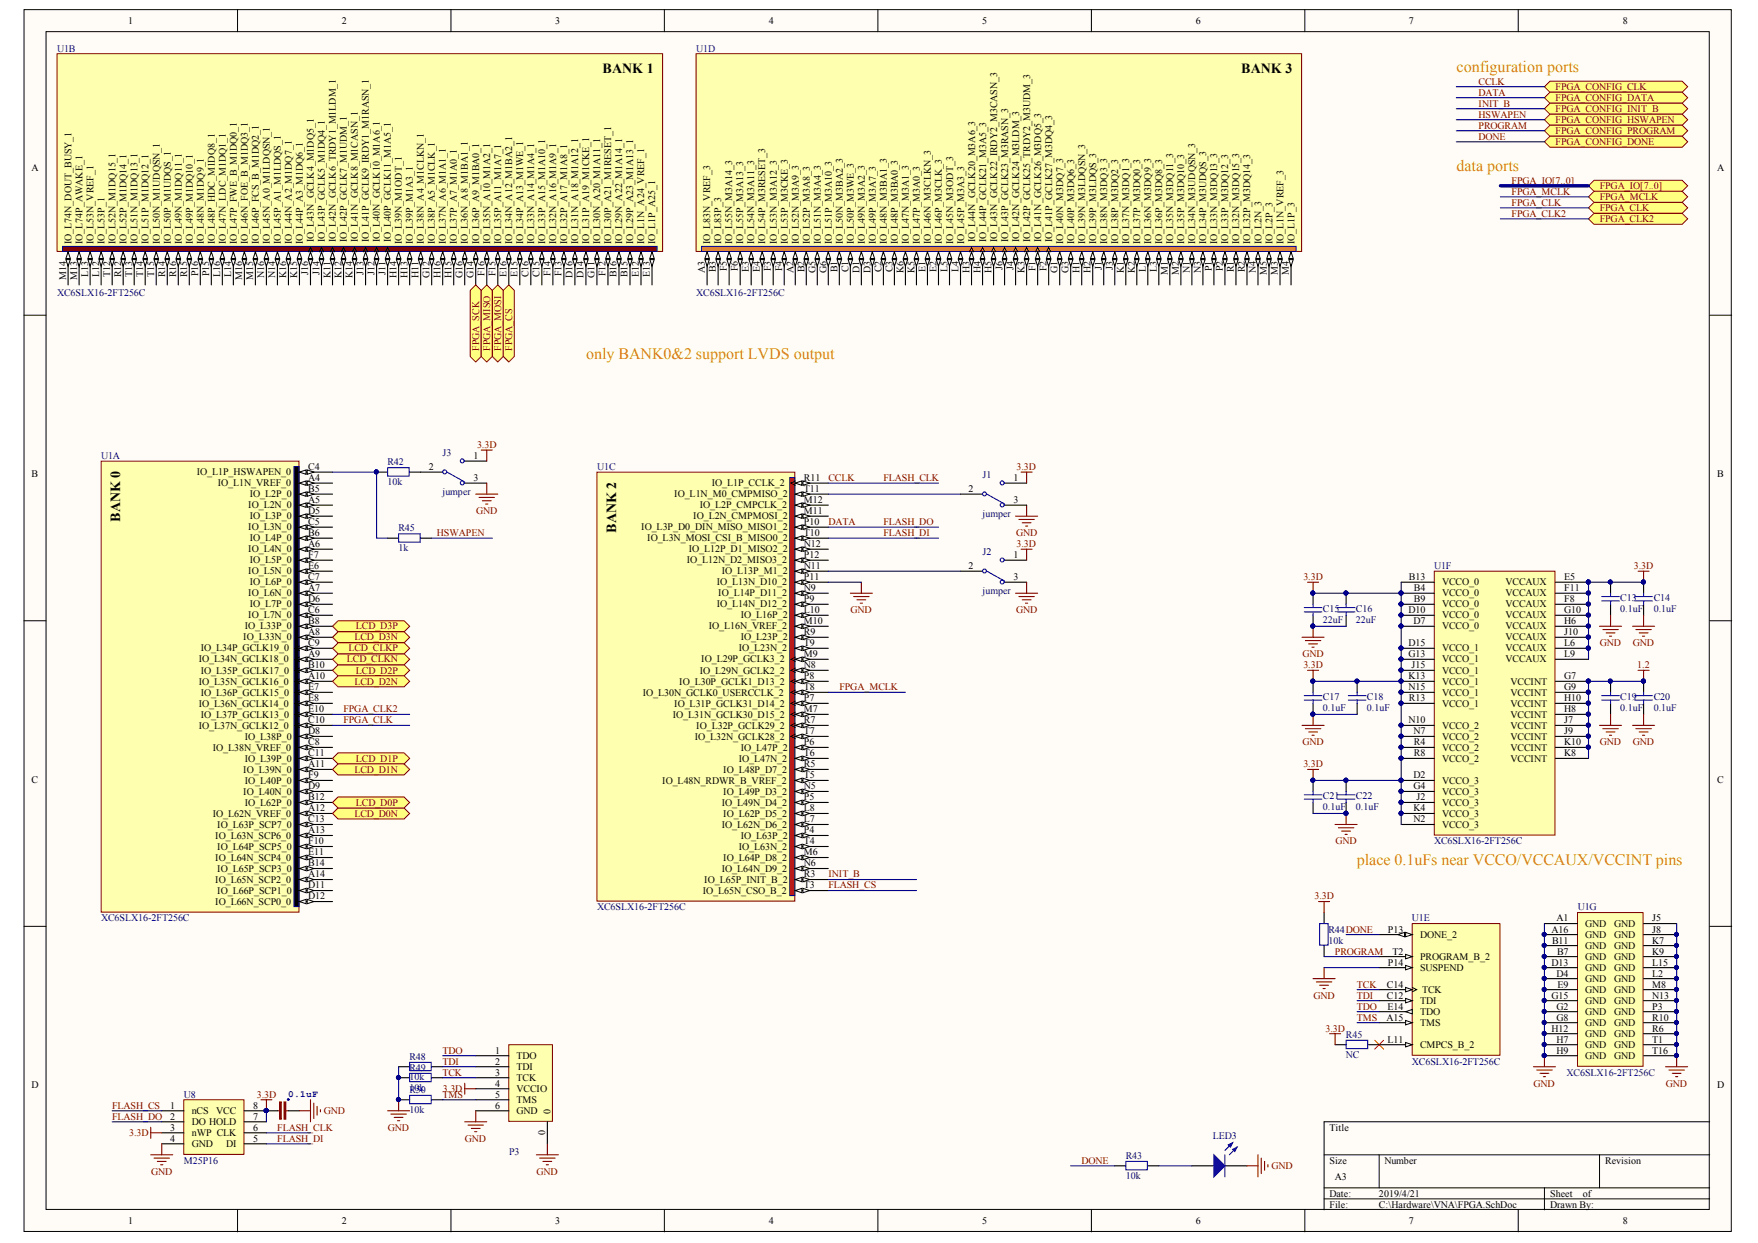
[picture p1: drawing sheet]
<svg xmlns="http://www.w3.org/2000/svg" width="297mm" height="210mm" viewBox="0 0 297 210" stroke-linecap="round" stroke-linejoin="round" font-family="sans-serif">
<defs><g id="words">
<g font-size="2.7" fill="#fd8300">
<text x="246.1" y="12.2">configuration ports</text>
<text x="246.1" y="28.9">data ports</text>
<text x="99" y="60.6">only BANK0&amp;2 support LVDS output</text>
<text x="229.3" y="146.1">place 0.1uFs near VCCO/VCCAUX/VCCINT pins</text>
</g>
<g font-size="2.4">
<text x="101.8" y="12.3">BANK 1</text>
<text x="209.7" y="12.3">BANK 3</text>
<text x="20.3" y="88.1" transform="rotate(-90 20.3 88.1)">BANK 0</text>
<text x="104.1" y="90" transform="rotate(-90 104.1 90)">BANK 2</text>
</g>
<g font-size="1.7">
<text x="21.7" y="4.1">1</text>
<text x="57.8" y="4.1">2</text>
<text x="93.8" y="4.1">3</text>
<text x="129.9" y="4.1">4</text>
<text x="165.9" y="4.1">5</text>
<text x="202" y="4.1">6</text>
<text x="238.1" y="4.1">7</text>
<text x="274.2" y="4.1">8</text>
<text x="5.3" y="28.9">A</text>
<text x="290.2" y="28.9">A</text>
<text x="12.1" y="41.2" transform="rotate(-90 12.1 41.2)">IO_L74N_DOUT_BUSY_1</text>
<text x="14" y="41.2" transform="rotate(-90 14 41.2)">IO_L74P_AWAKE_1</text>
<text x="15.8" y="41.2" transform="rotate(-90 15.8 41.2)">IO_L53N_VREF_1</text>
<text x="17.7" y="41.2" transform="rotate(-90 17.7 41.2)">IO_L53P_1</text>
<text x="19.5" y="41.2" transform="rotate(-90 19.5 41.2)">IO_L52N_M1DQ15_1</text>
<text x="21.4" y="41.2" transform="rotate(-90 21.4 41.2)">IO_L52P_M1DQ14_1</text>
<text x="23.3" y="41.2" transform="rotate(-90 23.3 41.2)">IO_L51N_M1DQ13_1</text>
<text x="25.1" y="41.2" transform="rotate(-90 25.1 41.2)">IO_L51P_M1DQ12_1</text>
<text x="27" y="41.2" transform="rotate(-90 27 41.2)">IO_L50N_M1UDQSN_1</text>
<text x="28.8" y="41.2" transform="rotate(-90 28.8 41.2)">IO_L50P_M1UDQS_1</text>
<text x="30.7" y="41.2" transform="rotate(-90 30.7 41.2)">IO_L49N_M1DQ11_1</text>
<text x="32.6" y="41.2" transform="rotate(-90 32.6 41.2)">IO_L49P_M1DQ10_1</text>
<text x="34.4" y="41.2" transform="rotate(-90 34.4 41.2)">IO_L48N_M1DQ9_1</text>
<text x="36.3" y="41.2" transform="rotate(-90 36.3 41.2)">IO_L48P_HDC_M1DQ8_1</text>
<text x="38.1" y="41.2" transform="rotate(-90 38.1 41.2)">IO_L47N_LDC_M1DQ1_1</text>
<text x="40" y="41.2" transform="rotate(-90 40 41.2)">IO_L47P_FWE_B_M1DQ0_1</text>
<text x="41.9" y="41.2" transform="rotate(-90 41.9 41.2)">IO_L46N_FOE_B_M1DQ3_1</text>
<text x="43.7" y="41.2" transform="rotate(-90 43.7 41.2)">IO_L46P_FCS_B_M1DQ2_1</text>
<text x="45.6" y="41.2" transform="rotate(-90 45.6 41.2)">IO_L45N_A0_M1LDQSN_1</text>
<text x="47.4" y="41.2" transform="rotate(-90 47.4 41.2)">IO_L45P_A1_M1LDQS_1</text>
<text x="49.3" y="41.2" transform="rotate(-90 49.3 41.2)">IO_L44N_A2_M1DQ7_1</text>
<text x="51.2" y="41.2" transform="rotate(-90 51.2 41.2)">IO_L44P_A3_M1DQ6_1</text>
<text x="53" y="40.9" transform="rotate(-90 53 40.9)">IO_L43N_GCLK4_M1DQ5_1</text>
<text x="54.9" y="40.9" transform="rotate(-90 54.9 40.9)">IO_L43P_GCLK5_M1DQ4_1</text>
<text x="56.7" y="40.9" transform="rotate(-90 56.7 40.9)">IO_L42N_GCLK6_TRDY1_M1LDM_1</text>
<text x="58.6" y="40.9" transform="rotate(-90 58.6 40.9)">IO_L42P_GCLK7_M1UDM_1</text>
<text x="60.5" y="40.9" transform="rotate(-90 60.5 40.9)">IO_L41N_GCLK8_M1CASN_1</text>
<text x="62.3" y="40.9" transform="rotate(-90 62.3 40.9)">IO_L41P_GCLK9_IRDY1_M1RASN_1</text>
<text x="64.2" y="40.9" transform="rotate(-90 64.2 40.9)">IO_L40N_GCLK10_M1A6_1</text>
<text x="66.1" y="40.9" transform="rotate(-90 66.1 40.9)">IO_L40P_GCLK11_M1A5_1</text>
<text x="67.9" y="41.2" transform="rotate(-90 67.9 41.2)">IO_L39N_M1ODT_1</text>
<text x="69.8" y="41.2" transform="rotate(-90 69.8 41.2)">IO_L39P_M1A3_1</text>
<text x="71.6" y="41.2" transform="rotate(-90 71.6 41.2)">IO_L38N_A4_M1CLKN_1</text>
<text x="73.5" y="41.2" transform="rotate(-90 73.5 41.2)">IO_L38P_A5_M1CLK_1</text>
<text x="75.4" y="41.2" transform="rotate(-90 75.4 41.2)">IO_L37N_A6_M1A1_1</text>
<text x="77.2" y="41.2" transform="rotate(-90 77.2 41.2)">IO_L37P_A7_M1A0_1</text>
<text x="79.1" y="41.2" transform="rotate(-90 79.1 41.2)">IO_L36N_A8_M1BA1_1</text>
<text x="80.9" y="41.2" transform="rotate(-90 80.9 41.2)">IO_L36P_A9_M1BA0_1</text>
<text x="82.8" y="41.2" transform="rotate(-90 82.8 41.2)">IO_L35N_A10_M1A2_1</text>
<text x="84.7" y="41.2" transform="rotate(-90 84.7 41.2)">IO_L35P_A11_M1A7_1</text>
<text x="86.5" y="41.2" transform="rotate(-90 86.5 41.2)">IO_L34N_A12_M1BA2_1</text>
<text x="88.4" y="41.2" transform="rotate(-90 88.4 41.2)">IO_L34P_A13_M1WE_1</text>
<text x="90.2" y="41.2" transform="rotate(-90 90.2 41.2)">IO_L33N_A14_M1A4_1</text>
<text x="92.1" y="41.2" transform="rotate(-90 92.1 41.2)">IO_L33P_A15_M1A10_1</text>
<text x="94" y="41.2" transform="rotate(-90 94 41.2)">IO_L32N_A16_M1A9_1</text>
<text x="95.8" y="41.2" transform="rotate(-90 95.8 41.2)">IO_L32P_A17_M1A8_1</text>
<text x="97.7" y="41.2" transform="rotate(-90 97.7 41.2)">IO_L31N_A18_M1A12_1</text>
<text x="99.5" y="41.2" transform="rotate(-90 99.5 41.2)">IO_L31P_A19_M1CKE_1</text>
<text x="101.4" y="41.2" transform="rotate(-90 101.4 41.2)">IO_L30N_A20_M1A11_1</text>
<text x="103.3" y="41.2" transform="rotate(-90 103.3 41.2)">IO_L30P_A21_M1RESET_1</text>
<text x="105.1" y="41.2" transform="rotate(-90 105.1 41.2)">IO_L29N_A22_M1A14_1</text>
<text x="107" y="41.2" transform="rotate(-90 107 41.2)">IO_L29P_A23_M1A13_1</text>
<text x="108.8" y="41.2" transform="rotate(-90 108.8 41.2)">IO_L1N_A24_VREF_1</text>
<text x="110.7" y="41.2" transform="rotate(-90 110.7 41.2)">IO_L1P_A25_1</text>
<text x="120" y="41.2" transform="rotate(-90 120 41.2)">IO_L83N_VREF_3</text>
<text x="121.9" y="41.2" transform="rotate(-90 121.9 41.2)">IO_L83P_3</text>
<text x="123.7" y="41.2" transform="rotate(-90 123.7 41.2)">IO_L55N_M3A14_3</text>
<text x="125.6" y="41.2" transform="rotate(-90 125.6 41.2)">IO_L55P_M3A13_3</text>
<text x="127.4" y="41.2" transform="rotate(-90 127.4 41.2)">IO_L54N_M3A11_3</text>
<text x="129.3" y="41.2" transform="rotate(-90 129.3 41.2)">IO_L54P_M3RESET_3</text>
<text x="131.3" y="41.2" transform="rotate(-90 131.3 41.2)">IO_L53N_M3A12_3</text>
<text x="133.1" y="41.2" transform="rotate(-90 133.1 41.2)">IO_L53P_M3CKE_3</text>
<text x="135" y="41.2" transform="rotate(-90 135 41.2)">IO_L52N_M3A9_3</text>
<text x="136.8" y="41.2" transform="rotate(-90 136.8 41.2)">IO_L52P_M3A8_3</text>
<text x="138.7" y="41.2" transform="rotate(-90 138.7 41.2)">IO_L51N_M3A4_3</text>
<text x="140.6" y="41.2" transform="rotate(-90 140.6 41.2)">IO_L51P_M3A10_3</text>
<text x="142.4" y="41.2" transform="rotate(-90 142.4 41.2)">IO_L50N_M3BA2_3</text>
<text x="144.3" y="41.2" transform="rotate(-90 144.3 41.2)">IO_L50P_M3WE_3</text>
<text x="146.1" y="41.2" transform="rotate(-90 146.1 41.2)">IO_L49N_M3A2_3</text>
<text x="148" y="41.2" transform="rotate(-90 148 41.2)">IO_L49P_M3A7_3</text>
<text x="149.9" y="41.2" transform="rotate(-90 149.9 41.2)">IO_L48N_M3BA1_3</text>
<text x="151.7" y="41.2" transform="rotate(-90 151.7 41.2)">IO_L48P_M3BA0_3</text>
<text x="153.6" y="41.2" transform="rotate(-90 153.6 41.2)">IO_L47N_M3A1_3</text>
<text x="155.4" y="41.2" transform="rotate(-90 155.4 41.2)">IO_L47P_M3A0_3</text>
<text x="157.3" y="41.2" transform="rotate(-90 157.3 41.2)">IO_L46N_M3CLKN_3</text>
<text x="159.2" y="41.2" transform="rotate(-90 159.2 41.2)">IO_L46P_M3CLK_3</text>
<text x="161" y="41.2" transform="rotate(-90 161 41.2)">IO_L45N_M3ODT_3</text>
<text x="162.9" y="41.2" transform="rotate(-90 162.9 41.2)">IO_L45P_M3A3_3</text>
<text x="164.7" y="40.9" transform="rotate(-90 164.7 40.9)">IO_L44N_GCLK20_M3A6_3</text>
<text x="166.6" y="40.9" transform="rotate(-90 166.6 40.9)">IO_L44P_GCLK21_M3A5_3</text>
<text x="168.5" y="40.9" transform="rotate(-90 168.5 40.9)">IO_L43N_GCLK22_IRDY2_M3CASN_3</text>
<text x="170.3" y="40.9" transform="rotate(-90 170.3 40.9)">IO_L43P_GCLK23_M3RASN_3</text>
<text x="172.2" y="40.9" transform="rotate(-90 172.2 40.9)">IO_L42N_GCLK24_M3LDM_3</text>
<text x="174" y="40.9" transform="rotate(-90 174 40.9)">IO_L42P_GCLK25_TRDY2_M3UDM_3</text>
<text x="175.9" y="40.9" transform="rotate(-90 175.9 40.9)">IO_L41N_GCLK26_M3DQ5_3</text>
<text x="177.8" y="40.9" transform="rotate(-90 177.8 40.9)">IO_L41P_GCLK27_M3DQ4_3</text>
<text x="179.6" y="41.2" transform="rotate(-90 179.6 41.2)">IO_L40N_M3DQ7_3</text>
<text x="181.5" y="41.2" transform="rotate(-90 181.5 41.2)">IO_L40P_M3DQ6_3</text>
<text x="183.4" y="41.2" transform="rotate(-90 183.4 41.2)">IO_L39N_M3LDQSN_3</text>
<text x="185.2" y="41.2" transform="rotate(-90 185.2 41.2)">IO_L39P_M3LDQS_3</text>
<text x="187.1" y="41.2" transform="rotate(-90 187.1 41.2)">IO_L38N_M3DQ3_3</text>
<text x="188.9" y="41.2" transform="rotate(-90 188.9 41.2)">IO_L38P_M3DQ2_3</text>
<text x="190.8" y="41.2" transform="rotate(-90 190.8 41.2)">IO_L37N_M3DQ1_3</text>
<text x="192.7" y="41.2" transform="rotate(-90 192.7 41.2)">IO_L37P_M3DQ0_3</text>
<text x="194.5" y="41.2" transform="rotate(-90 194.5 41.2)">IO_L36N_M3DQ9_3</text>
<text x="196.4" y="41.2" transform="rotate(-90 196.4 41.2)">IO_L36P_M3DQ8_3</text>
<text x="198.2" y="41.2" transform="rotate(-90 198.2 41.2)">IO_L35N_M3DQ11_3</text>
<text x="200.1" y="41.2" transform="rotate(-90 200.1 41.2)">IO_L35P_M3DQ10_3</text>
<text x="202" y="41.2" transform="rotate(-90 202 41.2)">IO_L34N_M3UDQSN_3</text>
<text x="203.8" y="41.2" transform="rotate(-90 203.8 41.2)">IO_L34P_M3UDQS_3</text>
<text x="205.7" y="41.2" transform="rotate(-90 205.7 41.2)">IO_L33N_M3DQ13_3</text>
<text x="207.5" y="41.2" transform="rotate(-90 207.5 41.2)">IO_L33P_M3DQ12_3</text>
<text x="209.4" y="41.2" transform="rotate(-90 209.4 41.2)">IO_L32N_M3DQ15_3</text>
<text x="211.3" y="41.2" transform="rotate(-90 211.3 41.2)">IO_L32P_M3DQ14_3</text>
<text x="213.1" y="41.2" transform="rotate(-90 213.1 41.2)">IO_L2N_3</text>
<text x="215" y="41.2" transform="rotate(-90 215 41.2)">IO_L2P_3</text>
<text x="216.8" y="41.2" transform="rotate(-90 216.8 41.2)">IO_L1N_VREF_3</text>
<text x="218.7" y="41.2" transform="rotate(-90 218.7 41.2)">IO_L1P_3</text>
<text x="11.2" y="47.2" transform="rotate(-90 11.2 47.2)">M14</text>
<text x="13" y="47.2" transform="rotate(-90 13 47.2)">M13</text>
<text x="14.9" y="46.7" transform="rotate(-90 14.9 46.7)">L13</text>
<text x="16.7" y="46.7" transform="rotate(-90 16.7 46.7)">L12</text>
<text x="18.6" y="46.7" transform="rotate(-90 18.6 46.7)">T12</text>
<text x="20.5" y="46.8" transform="rotate(-90 20.5 46.8)">R12</text>
<text x="22.3" y="46.7" transform="rotate(-90 22.3 46.7)">T13</text>
<text x="24.2" y="46.7" transform="rotate(-90 24.2 46.7)">T14</text>
<text x="26" y="46.7" transform="rotate(-90 26 46.7)">T15</text>
<text x="27.9" y="46.8" transform="rotate(-90 27.9 46.8)">R14</text>
<text x="29.8" y="46.8" transform="rotate(-90 29.8 46.8)">R16</text>
<text x="31.6" y="46.8" transform="rotate(-90 31.6 46.8)">R15</text>
<text x="33.5" y="46.6" transform="rotate(-90 33.5 46.6)">P16</text>
<text x="35.4" y="46.6" transform="rotate(-90 35.4 46.6)">P15</text>
<text x="37.2" y="46.7" transform="rotate(-90 37.2 46.7)">L16</text>
<text x="39.1" y="46.7" transform="rotate(-90 39.1 46.7)">L14</text>
<text x="40.9" y="47.2" transform="rotate(-90 40.9 47.2)">M16</text>
<text x="42.8" y="47.2" transform="rotate(-90 42.8 47.2)">M15</text>
<text x="44.7" y="46.9" transform="rotate(-90 44.7 46.9)">N16</text>
<text x="46.5" y="46.9" transform="rotate(-90 46.5 46.9)">N14</text>
<text x="48.4" y="46.9" transform="rotate(-90 48.4 46.9)">K16</text>
<text x="50.2" y="46.9" transform="rotate(-90 50.2 46.9)">K15</text>
<text x="52.1" y="46.4" transform="rotate(-90 52.1 46.4)">J16</text>
<text x="54" y="46.4" transform="rotate(-90 54 46.4)">J14</text>
<text x="55.8" y="46.9" transform="rotate(-90 55.8 46.9)">K11</text>
<text x="57.7" y="46.9" transform="rotate(-90 57.7 46.9)">K12</text>
<text x="59.5" y="46.9" transform="rotate(-90 59.5 46.9)">K14</text>
<text x="61.4" y="46.4" transform="rotate(-90 61.4 46.4)">J13</text>
<text x="63.3" y="46.4" transform="rotate(-90 63.3 46.4)">J12</text>
<text x="65.1" y="46.4" transform="rotate(-90 65.1 46.4)">J11</text>
<text x="67" y="46.9" transform="rotate(-90 67 46.9)">H14</text>
<text x="68.8" y="46.9" transform="rotate(-90 68.8 46.9)">H13</text>
<text x="70.7" y="46.9" transform="rotate(-90 70.7 46.9)">H11</text>
<text x="72.6" y="46.9" transform="rotate(-90 72.6 46.9)">G12</text>
<text x="74.4" y="46.9" transform="rotate(-90 74.4 46.9)">H16</text>
<text x="76.3" y="46.9" transform="rotate(-90 76.3 46.9)">H15</text>
<text x="78.1" y="46.9" transform="rotate(-90 78.1 46.9)">G16</text>
<text x="80" y="46.9" transform="rotate(-90 80 46.9)">G14</text>
<text x="81.9" y="46.6" transform="rotate(-90 81.9 46.6)">F16</text>
<text x="83.7" y="46.6" transform="rotate(-90 83.7 46.6)">F15</text>
<text x="85.6" y="46.7" transform="rotate(-90 85.6 46.7)">E16</text>
<text x="87.4" y="46.7" transform="rotate(-90 87.4 46.7)">E15</text>
<text x="89.3" y="46.8" transform="rotate(-90 89.3 46.8)">C16</text>
<text x="91.2" y="46.8" transform="rotate(-90 91.2 46.8)">C15</text>
<text x="93" y="46.6" transform="rotate(-90 93 46.6)">F14</text>
<text x="94.9" y="46.6" transform="rotate(-90 94.9 46.6)">F13</text>
<text x="96.8" y="46.9" transform="rotate(-90 96.8 46.9)">D16</text>
<text x="98.6" y="46.9" transform="rotate(-90 98.6 46.9)">D14</text>
<text x="100.5" y="46.9" transform="rotate(-90 100.5 46.9)">G11</text>
<text x="102.3" y="46.6" transform="rotate(-90 102.3 46.6)">F12</text>
<text x="104.2" y="46.8" transform="rotate(-90 104.2 46.8)">B16</text>
<text x="106.1" y="46.8" transform="rotate(-90 106.1 46.8)">B15</text>
<text x="107.9" y="46.7" transform="rotate(-90 107.9 46.7)">E12</text>
<text x="109.8" y="46.7" transform="rotate(-90 109.8 46.7)">E13</text>
<text x="119.1" y="46.1" transform="rotate(-90 119.1 46.1)">A3</text>
<text x="120.9" y="46" transform="rotate(-90 120.9 46)">B3</text>
<text x="122.8" y="45.8" transform="rotate(-90 122.8 45.8)">F5</text>
<text x="124.7" y="45.8" transform="rotate(-90 124.7 45.8)">F6</text>
<text x="126.5" y="45.9" transform="rotate(-90 126.5 45.9)">E3</text>
<text x="128.4" y="45.9" transform="rotate(-90 128.4 45.9)">E4</text>
<text x="130.2" y="45.8" transform="rotate(-90 130.2 45.8)">F3</text>
<text x="132.2" y="45.8" transform="rotate(-90 132.2 45.8)">F4</text>
<text x="134" y="46.1" transform="rotate(-90 134 46.1)">A2</text>
<text x="135.9" y="46" transform="rotate(-90 135.9 46)">B2</text>
<text x="137.8" y="46.1" transform="rotate(-90 137.8 46.1)">G5</text>
<text x="139.6" y="46.1" transform="rotate(-90 139.6 46.1)">G6</text>
<text x="141.5" y="46" transform="rotate(-90 141.5 46)">B1</text>
<text x="143.3" y="46" transform="rotate(-90 143.3 46)">C1</text>
<text x="145.2" y="46.1" transform="rotate(-90 145.2 46.1)">D1</text>
<text x="147.1" y="46.1" transform="rotate(-90 147.1 46.1)">D3</text>
<text x="148.9" y="46" transform="rotate(-90 148.9 46)">C2</text>
<text x="150.8" y="46" transform="rotate(-90 150.8 46)">C3</text>
<text x="152.7" y="46.1" transform="rotate(-90 152.7 46.1)">K6</text>
<text x="154.5" y="46.1" transform="rotate(-90 154.5 46.1)">K5</text>
<text x="156.4" y="45.9" transform="rotate(-90 156.4 45.9)">E1</text>
<text x="158.2" y="45.9" transform="rotate(-90 158.2 45.9)">E2</text>
<text x="160.1" y="45.9" transform="rotate(-90 160.1 45.9)">L5</text>
<text x="162" y="45.9" transform="rotate(-90 162 45.9)">L4</text>
<text x="163.8" y="46.1" transform="rotate(-90 163.8 46.1)">H3</text>
<text x="165.7" y="46.1" transform="rotate(-90 165.7 46.1)">H4</text>
<text x="167.5" y="46.1" transform="rotate(-90 167.5 46.1)">H5</text>
<text x="169.4" y="45.5" transform="rotate(-90 169.4 45.5)">J6</text>
<text x="171.3" y="45.5" transform="rotate(-90 171.3 45.5)">J4</text>
<text x="173.1" y="46.1" transform="rotate(-90 173.1 46.1)">K3</text>
<text x="175" y="45.8" transform="rotate(-90 175 45.8)">F1</text>
<text x="176.8" y="45.8" transform="rotate(-90 176.8 45.8)">F2</text>
<text x="178.7" y="46.1" transform="rotate(-90 178.7 46.1)">G1</text>
<text x="180.6" y="46.1" transform="rotate(-90 180.6 46.1)">G3</text>
<text x="182.4" y="46.1" transform="rotate(-90 182.4 46.1)">H1</text>
<text x="184.3" y="46.1" transform="rotate(-90 184.3 46.1)">H2</text>
<text x="186.1" y="45.5" transform="rotate(-90 186.1 45.5)">J1</text>
<text x="188" y="45.5" transform="rotate(-90 188 45.5)">J3</text>
<text x="189.9" y="46.1" transform="rotate(-90 189.9 46.1)">K1</text>
<text x="191.7" y="46.1" transform="rotate(-90 191.7 46.1)">K2</text>
<text x="193.6" y="45.9" transform="rotate(-90 193.6 45.9)">L1</text>
<text x="195.4" y="45.9" transform="rotate(-90 195.4 45.9)">L3</text>
<text x="197.3" y="46.4" transform="rotate(-90 197.3 46.4)">M1</text>
<text x="199.2" y="46.4" transform="rotate(-90 199.2 46.4)">M2</text>
<text x="201" y="46.1" transform="rotate(-90 201 46.1)">N1</text>
<text x="202.9" y="46.1" transform="rotate(-90 202.9 46.1)">N3</text>
<text x="204.7" y="45.8" transform="rotate(-90 204.7 45.8)">P1</text>
<text x="206.6" y="45.8" transform="rotate(-90 206.6 45.8)">P2</text>
<text x="208.5" y="46" transform="rotate(-90 208.5 46)">R1</text>
<text x="210.3" y="46" transform="rotate(-90 210.3 46)">R2</text>
<text x="212.2" y="46.1" transform="rotate(-90 212.2 46.1)">N4</text>
<text x="214.1" y="46.4" transform="rotate(-90 214.1 46.4)">M5</text>
<text x="215.9" y="46.4" transform="rotate(-90 215.9 46.4)">M3</text>
<text x="217.8" y="46.4" transform="rotate(-90 217.8 46.4)">M4</text>
<text x="80" y="77.5">1</text>
<text x="5.3" y="80.5">B</text>
<text x="33.2" y="80.3">IO_L1P_HSWAPEN_0</text>
<text x="36.8" y="82.1">IO_L1N_VREF_0</text>
<text x="42.2" y="84">IO_L2P_0</text>
<text x="52.1" y="79.3">C4</text>
<text x="52.1" y="81.2">A4</text>
<text x="52.1" y="83.1">B5</text>
<text x="72.5" y="79.3">2</text>
<text x="80" y="81.2">3</text>
<text x="113.9" y="84">IO_L1N_M0_CMPMISO_2</text>
<text x="120.3" y="82.1">IO_L1P_CCLK_2</text>
<text x="135.8" y="81.2">R11</text>
<text x="135.8" y="83.1">T11</text>
<text x="163.6" y="83.1">2</text>
<text x="171.3" y="81.2">1</text>
<text x="290.2" y="80.5">B</text>
<text x="41.9" y="85.9">IO_L2N_0</text>
<text x="41.9" y="89.6">IO_L3N_0</text>
<text x="42.2" y="87.7">IO_L3P_0</text>
<text x="52.1" y="84.9">A5</text>
<text x="52.1" y="86.8">D5</text>
<text x="52.1" y="88.6">C5</text>
<text x="108.3" y="89.6">IO_L3P_D0_DIN_MISO_MISO1_2</text>
<text x="117.1" y="87.7">IO_L2N_CMPMOSI_2</text>
<text x="118.2" y="85.9">IO_L2P_CMPCLK_2</text>
<text x="135.8" y="84.9">M12</text>
<text x="135.8" y="86.8">M11</text>
<text x="135.8" y="88.6">P10</text>
<text x="171.3" y="84.9">3</text>
<text x="41.9" y="93.3">IO_L4N_0</text>
<text x="42.2" y="91.4">IO_L4P_0</text>
<text x="42.2" y="95.1">IO_L5P_0</text>
<text x="52.1" y="90.5">B6</text>
<text x="52.1" y="92.4">A6</text>
<text x="52.1" y="94.2">F7</text>
<text x="109.4" y="91.4">IO_L3N_MOSI_CSI_B_MISO0_2</text>
<text x="116" y="95.1">IO_L12N_D2_MISO3_2</text>
<text x="116.4" y="93.3">IO_L12P_D1_MISO2_2</text>
<text x="135.8" y="90.5">T10</text>
<text x="135.8" y="92.4">N12</text>
<text x="135.8" y="94.2">P12</text>
<text x="171.3" y="94.2">1</text>
<text x="41.9" y="97">IO_L5N_0</text>
<text x="41.9" y="100.7">IO_L6N_0</text>
<text x="42.2" y="98.9">IO_L6P_0</text>
<text x="52.1" y="96.1">E6</text>
<text x="52.1" y="97.9">C7</text>
<text x="52.1" y="99.8">A7</text>
<text x="52.1" y="101.7">D6</text>
<text x="121.1" y="98.9">IO_L13N_D10_2</text>
<text x="121.4" y="100.7">IO_L14P_D11_2</text>
<text x="122" y="97">IO_L13P_M1_2</text>
<text x="135.8" y="96.1">N11</text>
<text x="135.8" y="97.9">P11</text>
<text x="135.8" y="99.8">N9</text>
<text x="135.8" y="101.7">P9</text>
<text x="163.6" y="96.1">2</text>
<text x="171.3" y="97.9">3</text>
<text x="238.1" y="97.9">B13</text>
<text x="238.9" y="99.8">B4</text>
<text x="238.9" y="101.7">B9</text>
<text x="243.7" y="98.9">VCCO_0</text>
<text x="243.7" y="100.7">VCCO_0</text>
<text x="254.4" y="98.9">VCCAUX</text>
<text x="254.4" y="100.7">VCCAUX</text>
<text x="264.3" y="97.9">E5</text>
<text x="264.3" y="99.8">F11</text>
<text x="264.3" y="101.7">F8</text>
<text x="41.4" y="106.3">IO_L33P_0</text>
<text x="41.9" y="104.4">IO_L7N_0</text>
<text x="42.2" y="102.6">IO_L7P_0</text>
<text x="52.1" y="103.5">C6</text>
<text x="52.1" y="105.4">B8</text>
<text x="52.1" y="107.2">A8</text>
<text x="119.8" y="106.3">IO_L16N_VREF_2</text>
<text x="121.1" y="102.6">IO_L14N_D12_2</text>
<text x="125.2" y="104.4">IO_L16P_2</text>
<text x="135.8" y="103.5">L10</text>
<text x="135.8" y="105.4">M10</text>
<text x="135.8" y="107.2">R9</text>
<text x="238" y="103.5">D10</text>
<text x="238.8" y="105.4">D7</text>
<text x="243.7" y="102.6">VCCO_0</text>
<text x="243.7" y="104.4">VCCO_0</text>
<text x="243.7" y="106.3">VCCO_0</text>
<text x="254.4" y="102.6">VCCAUX</text>
<text x="254.4" y="104.4">VCCAUX</text>
<text x="254.4" y="106.3">VCCAUX</text>
<text x="264.3" y="103.5">G10</text>
<text x="264.3" y="105.4">H6</text>
<text x="264.3" y="107.2">J10</text>
<text x="33.6" y="111.9">IO_L34N_GCLK18_0</text>
<text x="33.9" y="110">IO_L34P_GCLK19_0</text>
<text x="33.9" y="113.7">IO_L35P_GCLK17_0</text>
<text x="41.1" y="108.2">IO_L33N_0</text>
<text x="52.1" y="109.1">C9</text>
<text x="52.1" y="110.9">A9</text>
<text x="52.1" y="112.8">B10</text>
<text x="118.2" y="113.7">IO_L29N_GCLK2_2</text>
<text x="118.5" y="111.9">IO_L29P_GCLK3_2</text>
<text x="124.8" y="110">IO_L23N_2</text>
<text x="125.2" y="108.2">IO_L23P_2</text>
<text x="135.8" y="109.1">T9</text>
<text x="135.8" y="110.9">M9</text>
<text x="135.8" y="112.8">N8</text>
<text x="238" y="109.1">D15</text>
<text x="238" y="110.9">G13</text>
<text x="238.5" y="112.8">J15</text>
<text x="243.7" y="110">VCCO_1</text>
<text x="243.7" y="111.9">VCCO_1</text>
<text x="243.7" y="113.7">VCCO_1</text>
<text x="254.4" y="108.2">VCCAUX</text>
<text x="254.4" y="110">VCCAUX</text>
<text x="254.4" y="111.9">VCCAUX</text>
<text x="264.3" y="109.1">L6</text>
<text x="264.3" y="110.9">L9</text>
<text x="33.6" y="115.6">IO_L35N_GCLK16_0</text>
<text x="33.6" y="119.3">IO_L36N_GCLK14_0</text>
<text x="33.9" y="117.5">IO_L36P_GCLK15_0</text>
<text x="52.1" y="114.7">A10</text>
<text x="52.1" y="116.5">E7</text>
<text x="52.1" y="118.4">E8</text>
<text x="108.6" y="117.5">IO_L30N_GCLK0_USERCCLK_2</text>
<text x="113.9" y="119.3">IO_L31P_GCLK31_D14_2</text>
<text x="114.8" y="115.6">IO_L30P_GCLK1_D13_2</text>
<text x="135.8" y="114.7">P8</text>
<text x="135.8" y="116.5">T8</text>
<text x="135.8" y="118.4">P7</text>
<text x="238" y="114.7">K13</text>
<text x="238" y="116.5">N15</text>
<text x="238.1" y="118.4">R13</text>
<text x="243.7" y="115.6">VCCO_1</text>
<text x="243.7" y="117.5">VCCO_1</text>
<text x="243.7" y="119.3">VCCO_1</text>
<text x="255.2" y="115.6">VCCINT</text>
<text x="255.2" y="117.5">VCCINT</text>
<text x="255.2" y="119.3">VCCINT</text>
<text x="264.3" y="114.7">G7</text>
<text x="264.3" y="116.5">G9</text>
<text x="264.3" y="118.4">H10</text>
<text x="33.6" y="123">IO_L37N_GCLK12_0</text>
<text x="33.9" y="121.2">IO_L37P_GCLK13_0</text>
<text x="41.4" y="124.9">IO_L38P_0</text>
<text x="52.1" y="120.2">E10</text>
<text x="52.1" y="122.1">C10</text>
<text x="52.1" y="124">D8</text>
<text x="52.1" y="125.8">C8</text>
<text x="113.7" y="121.2">IO_L31N_GCLK30_D15_2</text>
<text x="117.4" y="124.9">IO_L32N_GCLK28_2</text>
<text x="117.6" y="123">IO_L32P_GCLK29_2</text>
<text x="135.8" y="120.2">M7</text>
<text x="135.8" y="122.1">R7</text>
<text x="135.8" y="124">T7</text>
<text x="135.8" y="125.8">P6</text>
<text x="238" y="122.1">N10</text>
<text x="238.8" y="124">N7</text>
<text x="238.9" y="125.8">R4</text>
<text x="243.7" y="123">VCCO_2</text>
<text x="243.7" y="124.9">VCCO_2</text>
<text x="255.2" y="121.2">VCCINT</text>
<text x="255.2" y="123">VCCINT</text>
<text x="255.2" y="124.9">VCCINT</text>
<text x="264.3" y="120.2">H8</text>
<text x="264.3" y="122.1">J7</text>
<text x="264.3" y="124">J9</text>
<text x="264.3" y="125.8">K10</text>
<text x="35.9" y="126.7">IO_L38N_VREF_0</text>
<text x="41.1" y="130.5">IO_L39N_0</text>
<text x="41.4" y="128.6">IO_L39P_0</text>
<text x="52.1" y="127.7">C11</text>
<text x="52.1" y="129.5">A11</text>
<text x="52.1" y="131.4">F9</text>
<text x="122.2" y="130.5">IO_L48P_D7_2</text>
<text x="124.8" y="128.6">IO_L47N_2</text>
<text x="125.2" y="126.7">IO_L47P_2</text>
<text x="135.8" y="127.7">T6</text>
<text x="135.8" y="129.5">R5</text>
<text x="135.8" y="131.4">T5</text>
<text x="238.8" y="131.4">D2</text>
<text x="238.9" y="127.7">R8</text>
<text x="243.7" y="126.7">VCCO_2</text>
<text x="243.7" y="128.6">VCCO_2</text>
<text x="255.2" y="126.7">VCCINT</text>
<text x="255.2" y="128.6">VCCINT</text>
<text x="264.3" y="127.7">K8</text>
<text x="5.3" y="132.2">C</text>
<text x="35.9" y="137.9">IO_L62N_VREF_0</text>
<text x="41.1" y="134.2">IO_L40N_0</text>
<text x="41.4" y="132.3">IO_L40P_0</text>
<text x="41.4" y="136">IO_L62P_0</text>
<text x="52.1" y="133.3">D9</text>
<text x="52.1" y="135.1">B12</text>
<text x="52.1" y="137">A12</text>
<text x="111.9" y="132.3">IO_L48N_RDWR_B_VREF_2</text>
<text x="122" y="136">IO_L49N_D4_2</text>
<text x="122.2" y="134.2">IO_L49P_D3_2</text>
<text x="122.2" y="137.9">IO_L62P_D5_2</text>
<text x="135.8" y="133.3">N5</text>
<text x="135.8" y="135.1">P5</text>
<text x="135.8" y="137">L8</text>
<text x="238.8" y="133.3">G4</text>
<text x="238.8" y="137">K4</text>
<text x="239.3" y="135.1">J2</text>
<text x="243.7" y="132.3">VCCO_3</text>
<text x="243.7" y="134.2">VCCO_3</text>
<text x="243.7" y="136">VCCO_3</text>
<text x="243.7" y="137.9">VCCO_3</text>
<text x="290.2" y="132.2">C</text>
<text x="36.4" y="141.6">IO_L63N_SCP6_0</text>
<text x="36.7" y="139.8">IO_L63P_SCP7_0</text>
<text x="36.7" y="143.5">IO_L64P_SCP5_0</text>
<text x="52.1" y="138.8">C13</text>
<text x="52.1" y="140.7">A13</text>
<text x="52.1" y="142.5">F10</text>
<text x="122" y="139.8">IO_L62N_D6_2</text>
<text x="124.8" y="143.5">IO_L63N_2</text>
<text x="125.2" y="141.6">IO_L63P_2</text>
<text x="135.8" y="138.8">L7</text>
<text x="135.8" y="140.7">P4</text>
<text x="135.8" y="142.5">T4</text>
<text x="238.8" y="138.8">N2</text>
<text x="243.7" y="139.8">VCCO_3</text>
<text x="36.4" y="145.3">IO_L64N_SCP4_0</text>
<text x="36.4" y="149.1">IO_L65N_SCP2_0</text>
<text x="36.7" y="147.2">IO_L65P_SCP3_0</text>
<text x="52.1" y="144.4">E11</text>
<text x="52.1" y="146.3">B14</text>
<text x="52.1" y="148.1">A14</text>
<text x="52.1" y="150">D11</text>
<text x="119" y="149.1">IO_L65P_INIT_B_2</text>
<text x="122" y="147.2">IO_L64N_D9_2</text>
<text x="122.2" y="145.3">IO_L64P_D8_2</text>
<text x="135.8" y="144.4">M6</text>
<text x="135.8" y="146.3">N6</text>
<text x="135.8" y="148.1">R3</text>
<text x="135.8" y="150">T3</text>
<text x="36.4" y="152.8">IO_L66N_SCP0_0</text>
<text x="36.7" y="150.9">IO_L66P_SCP1_0</text>
<text x="52.1" y="151.8">D12</text>
<text x="118.7" y="150.9">IO_L65N_CSO_B_2</text>
<text x="263" y="155.6">A1</text>
<text x="279.2" y="155.6">J5</text>
<text x="234.5" y="157.5">P13</text>
<text x="235.3" y="161.2">T2</text>
<text x="239.9" y="158.4">DONE_2</text>
<text x="262.2" y="157.5">A16</text>
<text x="262.3" y="159.4">B11</text>
<text x="263.1" y="161.2">B7</text>
<text x="267.8" y="156.6">GND</text>
<text x="267.8" y="158.4">GND</text>
<text x="267.8" y="160.3">GND</text>
<text x="272.7" y="156.6">GND</text>
<text x="272.7" y="158.4">GND</text>
<text x="272.7" y="160.3">GND</text>
<text x="279.2" y="157.5">J8</text>
<text x="279.2" y="159.4">K7</text>
<text x="279.2" y="161.2">K9</text>
<text x="234.3" y="166.8">C14</text>
<text x="234.5" y="163.1">P14</text>
<text x="239.9" y="162.1">PROGRAM_B_2</text>
<text x="239.9" y="164">SUSPEND</text>
<text x="240.3" y="167.7">TCK</text>
<text x="262.2" y="163.1">D13</text>
<text x="263" y="164.9">D4</text>
<text x="263.2" y="166.8">E9</text>
<text x="267.8" y="162.1">GND</text>
<text x="267.8" y="164">GND</text>
<text x="267.8" y="165.9">GND</text>
<text x="267.8" y="167.7">GND</text>
<text x="272.7" y="162.1">GND</text>
<text x="272.7" y="164">GND</text>
<text x="272.7" y="165.9">GND</text>
<text x="272.7" y="167.7">GND</text>
<text x="279.2" y="163.1">L15</text>
<text x="279.2" y="164.9">L2</text>
<text x="279.2" y="166.8">M8</text>
<text x="234.3" y="172.4">A15</text>
<text x="234.3" y="168.7">C12</text>
<text x="234.4" y="170.5">E14</text>
<text x="239.9" y="169.6">TDI</text>
<text x="239.9" y="173.3">TMS</text>
<text x="239.9" y="171.4">TDO</text>
<text x="262.2" y="168.7">G15</text>
<text x="263" y="170.5">G2</text>
<text x="263" y="172.4">G8</text>
<text x="267.8" y="169.6">GND</text>
<text x="267.8" y="171.4">GND</text>
<text x="267.8" y="173.3">GND</text>
<text x="272.7" y="169.6">GND</text>
<text x="272.7" y="171.4">GND</text>
<text x="272.7" y="173.3">GND</text>
<text x="279.2" y="168.7">N13</text>
<text x="279.2" y="170.5">P3</text>
<text x="279.2" y="172.4">R10</text>
<text x="83.6" y="177.9">1</text>
<text x="83.6" y="179.8">2</text>
<text x="87.3" y="178.9">TDO</text>
<text x="234.4" y="176.1">L11</text>
<text x="239.9" y="177">CMPCS_B_2</text>
<text x="262.2" y="174.2">H12</text>
<text x="263" y="176.1">H7</text>
<text x="263" y="177.9">H9</text>
<text x="267.8" y="175.2">GND</text>
<text x="267.8" y="177">GND</text>
<text x="267.8" y="178.9">GND</text>
<text x="272.7" y="175.2">GND</text>
<text x="272.7" y="177">GND</text>
<text x="272.7" y="178.9">GND</text>
<text x="279.2" y="174.2">R6</text>
<text x="279.2" y="176.1">T1</text>
<text x="279.2" y="177.9">T16</text>
<text x="5.3" y="183.7">D</text>
<text x="83.6" y="181.7">3</text>
<text x="83.6" y="183.5">4</text>
<text x="83.6" y="185.4">5</text>
<text x="87.3" y="180.7">TDI</text>
<text x="87.3" y="182.6">TCK</text>
<text x="87.3" y="184.5">VCCIO</text>
<text x="290.2" y="183.7">D</text>
<text x="28.8" y="187.2">1</text>
<text x="28.8" y="189.1">2</text>
<text x="28.8" y="191">3</text>
<text x="32.4" y="188.2">nCS</text>
<text x="32.4" y="190">DO HOLD</text>
<text x="32.4" y="191.9">nWP CLK</text>
<text x="36.5" y="188.2">VCC</text>
<text x="42.8" y="191">6</text>
<text x="42.8" y="189.1">7</text>
<text x="42.8" y="187.2">8</text>
<text x="83.6" y="187.2">6</text>
<text x="87.3" y="186.3">TMS</text>
<text x="87.3" y="188.2">GND</text>
<text x="92.1" y="191.7" transform="rotate(-90 92.1 191.7)">0</text>
<text x="93" y="188.2" transform="rotate(-90 93 188.2)">0</text>
<text x="224.6" y="191">Title</text>
<text x="28.8" y="192.8">4</text>
<text x="32.4" y="193.7">GND</text>
<text x="38.2" y="193.7">DI</text>
<text x="42.8" y="192.8">5</text>
<text x="224.6" y="196.5">Size</text>
<text x="233.9" y="196.5">Number</text>
<text x="271.2" y="196.5">Revision</text>
<text x="224.6" y="202.1">Date:</text>
<text x="224.6" y="204">File:</text>
<text x="225.6" y="199.3">A3</text>
<text x="233" y="202.1">2019/4/21</text>
<text x="233" y="204">C:\Hardware\VNA\FPGA.SchDoc</text>
<text x="261.9" y="202.1">Sheet</text>
<text x="261.9" y="204">Drawn By:</text>
<text x="267.4" y="202.1">of</text>
<text x="21.7" y="206.8">1</text>
<text x="57.8" y="206.8">2</text>
<text x="93.8" y="206.8">3</text>
<text x="129.9" y="206.8">4</text>
<text x="165.9" y="206.8">5</text>
<text x="202" y="206.8">6</text>
<text x="238.1" y="206.8">7</text>
<text x="274.2" y="206.8">8</text>
</g>
<g font-size="1.7" fill="#000080">
<text x="9.6" y="8.7">U1B</text>
<text x="117.6" y="8.7">U1D</text>
<text x="9.6" y="49.9">XC6SLX16-2FT256C</text>
<text x="117.6" y="49.9">XC6SLX16-2FT256C</text>
<text x="17.1" y="77.5">U1A</text>
<text x="74.8" y="77">J3</text>
<text x="65.5" y="78.6">R42</text>
<text x="65.5" y="82">10k</text>
<text x="74.8" y="83.7">jumper</text>
<text x="100.9" y="79.3">U1C</text>
<text x="166" y="80.7">J1</text>
<text x="67.3" y="89.7">R45</text>
<text x="166" y="87.4">jumper</text>
<text x="67.3" y="93.1">1k</text>
<text x="166" y="93.7">J2</text>
<text x="166" y="100.4">jumper</text>
<text x="242.3" y="96.1">U1F</text>
<text x="273.8" y="101.5">C13</text>
<text x="279.4" y="101.5">C14</text>
<text x="223.5" y="105.2">22uF</text>
<text x="223.5" y="103.3">C15</text>
<text x="229.1" y="105.2">22uF</text>
<text x="229.1" y="103.3">C16</text>
<text x="273.8" y="103.3">0.1uF</text>
<text x="279.4" y="103.3">0.1uF</text>
<text x="223.5" y="118.2">C17</text>
<text x="231" y="118.2">C18</text>
<text x="273.8" y="118.2">C19</text>
<text x="279.4" y="118.2">C20</text>
<text x="223.5" y="120.1">0.1uF</text>
<text x="231" y="120.1">0.1uF</text>
<text x="273.8" y="120.1">0.1uF</text>
<text x="279.4" y="120.1">0.1uF</text>
<text x="223.5" y="134.9">C21</text>
<text x="223.5" y="136.8">0.1uF</text>
<text x="229.1" y="134.9">C22</text>
<text x="229.1" y="136.8">0.1uF</text>
<text x="242.3" y="142.5">XC6SLX16-2FT256C</text>
<text x="17.1" y="155.6">XC6SLX16-2FT256C</text>
<text x="100.9" y="153.7">XC6SLX16-2FT256C</text>
<text x="238.6" y="155.6">U1E</text>
<text x="266.6" y="153.7">U1G</text>
<text x="224.5" y="157.5">R44DONE</text>
<text x="224.5" y="159.4">10k</text>
<text x="69.2" y="179">R48</text>
<text x="227.4" y="175.3">R45</text>
<text x="227.4" y="178.6">NC</text>
<text x="238.6" y="179.8">XC6SLX16-2FT256C</text>
<text x="31" y="185.4">U8</text>
<text x="69.2" y="184.6">R50</text>
<text x="69.2" y="182.3">10k</text>
<text x="69.2" y="180.9">R49</text>
<text x="69.2" y="184.2">10k</text>
<text x="264.7" y="181.7">XC6SLX16-2FT256C</text>
<text x="69.2" y="187.9">10k</text>
<text x="31" y="196.5">M25P16</text>
<text x="86" y="195">P3</text>
<text x="190.2" y="195.8">R43</text>
<text x="204.9" y="192.4">LED3</text>
<text x="190.2" y="199.1">10k</text>
</g>
<g font-size="1.7" fill="#800000">
<text x="249.8" y="14.3">CCLK</text>
<text x="249.8" y="16.1">DATA</text>
<text x="262.8" y="15.2">FPGA_CONFIG_CLK</text>
<text x="262.8" y="17.1">FPGA_CONFIG_DATA</text>
<text x="249.8" y="18">INIT_B</text>
<text x="249.8" y="19.9">HSWAPEN</text>
<text x="249.8" y="21.7">PROGRAM</text>
<text x="249.8" y="23.6">DONE</text>
<text x="262.8" y="18.9">FPGA_CONFIG_INIT_B</text>
<text x="262.8" y="20.8">FPGA_CONFIG_HSWAPEN</text>
<text x="262.8" y="22.6">FPGA_CONFIG_PROGRAM</text>
<text x="262.8" y="24.5">FPGA_CONFIG_DONE</text>
<text x="255.4" y="31">FPGA_IO[7..0]</text>
<text x="255.4" y="32.9">FPGA_MCLK</text>
<text x="255.4" y="34.7">FPGA_CLK</text>
<text x="270.3" y="35.7">FPGA_CLK</text>
<text x="270.3" y="31.9">FPGA_IO[7..0]</text>
<text x="270.3" y="33.8">FPGA_MCLK</text>
<text x="255.4" y="36.6">FPGA_CLK2</text>
<text x="270.3" y="37.5">FPGA_CLK2</text>
<text x="80.9" y="59.2" transform="rotate(-90 80.9 59.2)">FPGA_SCK</text>
<text x="82.8" y="59.2" transform="rotate(-90 82.8 59.2)">FPGA_MISO</text>
<text x="84.7" y="59.2" transform="rotate(-90 84.7 59.2)">FPGA_MOSI</text>
<text x="86.5" y="59.2" transform="rotate(-90 86.5 59.2)">FPGA_CS</text>
<text x="80.6" y="75.6">3.3D</text>
<text x="140" y="81.2">CCLK</text>
<text x="149.3" y="81.2">FLASH_CLK</text>
<text x="171.8" y="79.3">3.3D</text>
<text x="80.4" y="86.8">GND</text>
<text x="140" y="88.6">DATA</text>
<text x="149.3" y="88.6">FLASH_DO</text>
<text x="73.8" y="90.5">HSWAPEN</text>
<text x="149.3" y="90.5">FLASH_DI</text>
<text x="171.7" y="90.5">GND</text>
<text x="171.8" y="92.4">3.3D</text>
<text x="220.2" y="97.9">3.3D</text>
<text x="276" y="96.1">3.3D</text>
<text x="60.1" y="106.3">LCD_D3P</text>
<text x="143.7" y="103.5">GND</text>
<text x="171.7" y="103.5">GND</text>
<text x="58.6" y="111.9">LCD_CLKN</text>
<text x="58.9" y="110">LCD_CLKP</text>
<text x="59.9" y="108.2">LCD_D3N</text>
<text x="60.1" y="113.7">LCD_D2P</text>
<text x="220.1" y="110.9">GND</text>
<text x="220.2" y="112.8">3.3D</text>
<text x="270.3" y="109.1">GND</text>
<text x="275.9" y="109.1">GND</text>
<text x="276.6" y="112.8">1.2</text>
<text x="59.9" y="115.6">LCD_D2N</text>
<text x="141.8" y="116.5">FPGA_MCLK</text>
<text x="58" y="122.1">FPGA_CLK</text>
<text x="58" y="120.2">FPGA_CLK2</text>
<text x="220.1" y="125.8">GND</text>
<text x="270.3" y="125.8">GND</text>
<text x="275.9" y="125.8">GND</text>
<text x="59.9" y="130.5">LCD_D1N</text>
<text x="60.1" y="128.6">LCD_D1P</text>
<text x="220.2" y="129.5">3.3D</text>
<text x="59.9" y="137.9">LCD_D0N</text>
<text x="60.1" y="136">LCD_D0P</text>
<text x="225.6" y="142.5">GND</text>
<text x="140" y="150">FLASH_CS</text>
<text x="140" y="148.1">INIT_B</text>
<text x="222.1" y="151.8">3.3D</text>
<text x="225.6" y="161.2">PROGRAM</text>
<text x="229.3" y="166.8">TCK</text>
<text x="221.9" y="168.7">GND</text>
<text x="229.3" y="170.5">TDO</text>
<text x="229.3" y="168.7">TDI</text>
<text x="229.3" y="172.4">TMS</text>
<text x="74.8" y="179.8">TDI</text>
<text x="74.8" y="177.9">TDO</text>
<text x="223.9" y="174.2">3.3D</text>
<text x="43.4" y="185.4">3.3D</text>
<text x="74.8" y="185.4">TMS</text>
<text x="74.8" y="181.7">TCK</text>
<text x="74.8" y="184.5">3.3D</text>
<text x="259.1" y="183.5">GND</text>
<text x="281.5" y="183.5">GND</text>
<text x="18.9" y="189.1">FLASH_DO</text>
<text x="18.9" y="187.2">FLASH_CS</text>
<text x="21.8" y="191.9">3.3D</text>
<text x="46.9" y="191">FLASH_CLK</text>
<text x="54.7" y="188.2">GND</text>
<text x="65.5" y="191">GND</text>
<text x="46.9" y="192.8">FLASH_DI</text>
<text x="78.6" y="192.8">GND</text>
<text x="182.8" y="196.5">DONE</text>
<text x="214.8" y="197.5">GND</text>
<text x="25.5" y="198.4">GND</text>
<text x="90.7" y="198.4">GND</text>
</g>
<text font-size="1.6" fill="#000080" x="48.7" y="185.2">0.1uF</text>
</g></defs>
<g fill="#fffcf8" stroke="#000" stroke-width=".17">
<path d="M4.1 1.6h288.4v206.4h-288.4z"/>
<path d="M7.8 5.3h281v198.9h-281z"/>
</g>
<g fill="none" stroke="#000" stroke-width=".17">
<path d="M40.1 1.6v3.7M76.2 1.6v3.7M112.3 1.6v3.7M148.3 1.6v3.7M184.4 1.6v3.7M220.5 1.6v3.7M256.5 1.6v3.7M4.1 53.2h3.7M288.9 53.2h3.7M4.1 104.8h3.7M288.9 104.8h3.7M4.1 156.4h3.7"/>
<path d="M288.9 156.4h3.7M223.7 195h65.2M233 195v5.6M270.3 195v5.6M288.9 189.4h-65.2v14.9M40.1 204.3v3.7M76.2 204.3v3.7M112.3 204.3v3.7M148.3 204.3v3.7M184.4 204.3v3.7M220.5 204.3v3.7M223.7 200.6h65.2"/>
<path d="M223.7 202.5h65.2M256.5 204.3v3.7M261 200.6v3.7"/>
</g>
<path d="M17.1 77.9h33.4v76.1h-33.4z" fill="#ffffb0" stroke="#800000" stroke-width=".17"/>
<path d="M49.7 78.8h.8v74.3h-.8z" fill="#000" stroke="#000080" stroke-width=".17"/>
<path d="M50.6 79.7h5.6" fill="none" stroke="#000" stroke-width=".19"/>
<g fill="#fffcf8" stroke="#000" stroke-width=".17">
<path d="M50.6 79.7l1.1-.3v.7z"/>
<path d="M51.9 79.4l1.1 .3-1.1 .4z"/>
</g>
<path d="M50.6 81.6h5.6" fill="none" stroke="#000" stroke-width=".19"/>
<g fill="#fffcf8" stroke="#000" stroke-width=".17">
<path d="M50.6 81.6l1.1-.4v.8z"/>
<path d="M51.9 81.2l1.1 .4-1.1 .4z"/>
</g>
<path d="M50.6 83.4h5.6" fill="none" stroke="#000" stroke-width=".19"/>
<g fill="#fffcf8" stroke="#000" stroke-width=".17">
<path d="M50.6 83.4l1.1-.3v.7z"/>
<path d="M51.9 83.1l1.1 .3-1.1 .4z"/>
</g>
<path d="M50.6 85.3h5.6" fill="none" stroke="#000" stroke-width=".19"/>
<g fill="#fffcf8" stroke="#000" stroke-width=".17">
<path d="M50.6 85.3l1.1-.4v.8z"/>
<path d="M51.9 84.9l1.1 .4-1.1 .4z"/>
</g>
<path d="M50.6 87.2h5.6" fill="none" stroke="#000" stroke-width=".19"/>
<g fill="#fffcf8" stroke="#000" stroke-width=".17">
<path d="M50.6 87.2l1.1-.4v.7z"/>
<path d="M51.9 86.8l1.1 .4-1.1 .3z"/>
</g>
<path d="M50.6 89h5.6" fill="none" stroke="#000" stroke-width=".19"/>
<g fill="#fffcf8" stroke="#000" stroke-width=".17">
<path d="M50.6 89l1.1-.3v.7z"/>
<path d="M51.9 88.7l1.1 .3-1.1 .4z"/>
</g>
<path d="M50.6 90.9h5.6" fill="none" stroke="#000" stroke-width=".19"/>
<g fill="#fffcf8" stroke="#000" stroke-width=".17">
<path d="M50.6 90.9l1.1-.4v.8z"/>
<path d="M51.9 90.5l1.1 .4-1.1 .4z"/>
</g>
<path d="M50.6 92.7h5.6" fill="none" stroke="#000" stroke-width=".19"/>
<g fill="#fffcf8" stroke="#000" stroke-width=".17">
<path d="M50.6 92.7l1.1-.3v.7z"/>
<path d="M51.9 92.4l1.1 .3-1.1 .4z"/>
</g>
<path d="M50.6 94.6h5.6" fill="none" stroke="#000" stroke-width=".19"/>
<g fill="#fffcf8" stroke="#000" stroke-width=".17">
<path d="M50.6 94.6l1.1-.4v.8z"/>
<path d="M51.9 94.2l1.1 .4-1.1 .4z"/>
</g>
<path d="M50.6 96.5h5.6" fill="none" stroke="#000" stroke-width=".19"/>
<g fill="#fffcf8" stroke="#000" stroke-width=".17">
<path d="M50.6 96.5l1.1-.4v.7z"/>
<path d="M51.9 96.1l1.1 .4-1.1 .3z"/>
</g>
<path d="M50.6 98.3h5.6" fill="none" stroke="#000" stroke-width=".19"/>
<g fill="#fffcf8" stroke="#000" stroke-width=".17">
<path d="M50.6 98.3l1.1-.4v.8z"/>
<path d="M51.9 97.9l1.1 .4-1.1 .4z"/>
</g>
<path d="M50.6 100.2h5.6" fill="none" stroke="#000" stroke-width=".19"/>
<g fill="#fffcf8" stroke="#000" stroke-width=".17">
<path d="M50.6 100.2l1.1-.4v.8z"/>
<path d="M51.9 99.8l1.1 .4-1.1 .4z"/>
</g>
<path d="M50.6 102h5.6" fill="none" stroke="#000" stroke-width=".19"/>
<g fill="#fffcf8" stroke="#000" stroke-width=".17">
<path d="M50.6 102l1.1-.3v.7z"/>
<path d="M51.9 101.7l1.1 .3-1.1 .4z"/>
</g>
<path d="M50.6 103.9h5.6" fill="none" stroke="#000" stroke-width=".19"/>
<g fill="#fffcf8" stroke="#000" stroke-width=".17">
<path d="M50.6 103.9l1.1-.4v.8z"/>
<path d="M51.9 103.5l1.1 .4-1.1 .4z"/>
</g>
<path d="M50.6 105.8h5.6" fill="none" stroke="#000" stroke-width=".19"/>
<g fill="#fffcf8" stroke="#000" stroke-width=".17">
<path d="M50.6 105.8l1.1-.4v.7z"/>
<path d="M51.9 105.4l1.1 .4-1.1 .3z"/>
</g>
<path d="M50.6 107.6h5.6" fill="none" stroke="#000" stroke-width=".19"/>
<g fill="#fffcf8" stroke="#000" stroke-width=".17">
<path d="M50.6 107.6l1.1-.4v.8z"/>
<path d="M51.9 107.2l1.1 .4-1.1 .4z"/>
</g>
<path d="M50.6 109.5h5.6" fill="none" stroke="#000" stroke-width=".19"/>
<path d="M50.6 109.1l-.7 .4 .7 .3" fill="none" stroke="#000" stroke-width=".17"/>
<g fill="#fffcf8" stroke="#000" stroke-width=".17">
<path d="M50.6 109.5l1.1-.4v.7z"/>
<path d="M51.9 109.1l1.1 .4-1.1 .3z"/>
</g>
<path d="M50.6 111.3h5.6" fill="none" stroke="#000" stroke-width=".19"/>
<path d="M50.6 111l-.7 .3 .7 .4" fill="none" stroke="#000" stroke-width=".17"/>
<g fill="#fffcf8" stroke="#000" stroke-width=".17">
<path d="M50.6 111.3l1.1-.3v.7z"/>
<path d="M51.9 111l1.1 .3-1.1 .4z"/>
</g>
<path d="M50.6 113.2h5.6" fill="none" stroke="#000" stroke-width=".19"/>
<path d="M50.6 112.8l-.7 .4 .7 .4" fill="none" stroke="#000" stroke-width=".17"/>
<g fill="#fffcf8" stroke="#000" stroke-width=".17">
<path d="M50.6 113.2l1.1-.4v.8z"/>
<path d="M51.9 112.8l1.1 .4-1.1 .4z"/>
</g>
<path d="M50.6 115.1h5.6" fill="none" stroke="#000" stroke-width=".19"/>
<path d="M50.6 114.7l-.7 .4 .7 .3" fill="none" stroke="#000" stroke-width=".17"/>
<g fill="#fffcf8" stroke="#000" stroke-width=".17">
<path d="M50.6 115.1l1.1-.4v.7z"/>
<path d="M51.9 114.7l1.1 .4-1.1 .3z"/>
</g>
<path d="M50.6 116.9h5.6" fill="none" stroke="#000" stroke-width=".19"/>
<path d="M50.6 116.5l-.7 .4 .7 .4" fill="none" stroke="#000" stroke-width=".17"/>
<g fill="#fffcf8" stroke="#000" stroke-width=".17">
<path d="M50.6 116.9l1.1-.4v.8z"/>
<path d="M51.9 116.5l1.1 .4-1.1 .4z"/>
</g>
<path d="M50.6 118.8h5.6" fill="none" stroke="#000" stroke-width=".19"/>
<path d="M50.6 118.4l-.7 .4 .7 .3" fill="none" stroke="#000" stroke-width=".17"/>
<g fill="#fffcf8" stroke="#000" stroke-width=".17">
<path d="M50.6 118.8l1.1-.4v.7z"/>
<path d="M51.9 118.4l1.1 .4-1.1 .3z"/>
</g>
<path d="M50.6 120.6h5.6" fill="none" stroke="#000" stroke-width=".19"/>
<path d="M50.6 120.3l-.7 .3 .7 .4" fill="none" stroke="#000" stroke-width=".17"/>
<g fill="#fffcf8" stroke="#000" stroke-width=".17">
<path d="M50.6 120.6l1.1-.3v.7z"/>
<path d="M51.9 120.3l1.1 .3-1.1 .4z"/>
</g>
<path d="M50.6 122.5h5.6" fill="none" stroke="#000" stroke-width=".19"/>
<path d="M50.6 122.1l-.7 .4 .7 .4" fill="none" stroke="#000" stroke-width=".17"/>
<g fill="#fffcf8" stroke="#000" stroke-width=".17">
<path d="M50.6 122.5l1.1-.4v.8z"/>
<path d="M51.9 122.1l1.1 .4-1.1 .4z"/>
</g>
<path d="M50.6 124.4h5.6" fill="none" stroke="#000" stroke-width=".19"/>
<g fill="#fffcf8" stroke="#000" stroke-width=".17">
<path d="M50.6 124.4l1.1-.4v.7z"/>
<path d="M51.9 124l1.1 .4-1.1 .3z"/>
</g>
<path d="M50.6 126.2h5.6" fill="none" stroke="#000" stroke-width=".19"/>
<g fill="#fffcf8" stroke="#000" stroke-width=".17">
<path d="M50.6 126.2l1.1-.4v.8z"/>
<path d="M51.9 125.8l1.1 .4-1.1 .4z"/>
</g>
<path d="M50.6 128.1h5.6" fill="none" stroke="#000" stroke-width=".19"/>
<g fill="#fffcf8" stroke="#000" stroke-width=".17">
<path d="M50.6 128.1l1.1-.4v.7z"/>
<path d="M51.9 127.7l1.1 .4-1.1 .3z"/>
</g>
<path d="M50.6 129.9h5.6" fill="none" stroke="#000" stroke-width=".19"/>
<g fill="#fffcf8" stroke="#000" stroke-width=".17">
<path d="M50.6 129.9l1.1-.3v.7z"/>
<path d="M51.9 129.6l1.1 .3-1.1 .4z"/>
</g>
<path d="M50.6 131.8h5.6" fill="none" stroke="#000" stroke-width=".19"/>
<g fill="#fffcf8" stroke="#000" stroke-width=".17">
<path d="M50.6 131.8l1.1-.4v.8z"/>
<path d="M51.9 131.4l1.1 .4-1.1 .4z"/>
</g>
<path d="M50.6 133.6h5.6" fill="none" stroke="#000" stroke-width=".19"/>
<g fill="#fffcf8" stroke="#000" stroke-width=".17">
<path d="M50.6 133.6l1.1-.3v.7z"/>
<path d="M51.9 133.3l1.1 .3-1.1 .4z"/>
</g>
<path d="M50.6 135.5h5.6" fill="none" stroke="#000" stroke-width=".19"/>
<g fill="#fffcf8" stroke="#000" stroke-width=".17">
<path d="M50.6 135.5l1.1-.4v.8z"/>
<path d="M51.9 135.1l1.1 .4-1.1 .4z"/>
</g>
<path d="M50.6 137.4h5.6" fill="none" stroke="#000" stroke-width=".19"/>
<g fill="#fffcf8" stroke="#000" stroke-width=".17">
<path d="M50.6 137.4l1.1-.4v.7z"/>
<path d="M51.9 137l1.1 .4-1.1 .3z"/>
</g>
<path d="M50.6 139.2h5.6" fill="none" stroke="#000" stroke-width=".19"/>
<g fill="#fffcf8" stroke="#000" stroke-width=".17">
<path d="M50.6 139.2l1.1-.3v.7z"/>
<path d="M51.9 138.9l1.1 .3-1.1 .4z"/>
</g>
<path d="M50.6 141.1h5.6" fill="none" stroke="#000" stroke-width=".19"/>
<g fill="#fffcf8" stroke="#000" stroke-width=".17">
<path d="M50.6 141.1l1.1-.4v.8z"/>
<path d="M51.9 140.7l1.1 .4-1.1 .4z"/>
</g>
<path d="M50.6 142.9h5.6" fill="none" stroke="#000" stroke-width=".19"/>
<g fill="#fffcf8" stroke="#000" stroke-width=".17">
<path d="M50.6 142.9l1.1-.3v.7z"/>
<path d="M51.9 142.6l1.1 .3-1.1 .4z"/>
</g>
<path d="M50.6 144.8h5.6" fill="none" stroke="#000" stroke-width=".19"/>
<g fill="#fffcf8" stroke="#000" stroke-width=".17">
<path d="M50.6 144.8l1.1-.4v.8z"/>
<path d="M51.9 144.4l1.1 .4-1.1 .4z"/>
</g>
<path d="M50.6 146.7h5.6" fill="none" stroke="#000" stroke-width=".19"/>
<g fill="#fffcf8" stroke="#000" stroke-width=".17">
<path d="M50.6 146.7l1.1-.4v.7z"/>
<path d="M51.9 146.3l1.1 .4-1.1 .3z"/>
</g>
<path d="M50.6 148.5h5.6" fill="none" stroke="#000" stroke-width=".19"/>
<g fill="#fffcf8" stroke="#000" stroke-width=".17">
<path d="M50.6 148.5l1.1-.3v.7z"/>
<path d="M51.9 148.2l1.1 .3-1.1 .4z"/>
</g>
<path d="M50.6 150.4h5.6" fill="none" stroke="#000" stroke-width=".19"/>
<g fill="#fffcf8" stroke="#000" stroke-width=".17">
<path d="M50.6 150.4l1.1-.4v.8z"/>
<path d="M51.9 150l1.1 .4-1.1 .4z"/>
</g>
<path d="M50.6 152.2h5.6" fill="none" stroke="#000" stroke-width=".19"/>
<g fill="#fffcf8" stroke="#000" stroke-width=".17">
<path d="M50.6 152.2l1.1-.3v.7z"/>
<path d="M51.9 151.9l1.1 .3-1.1 .4z"/>
</g>
<path d="M9.6 9.1h102.4v33.4h-102.4z" fill="#ffffb0" stroke="#800000" stroke-width=".17"/>
<path d="M10.6 41.6h100.4v.9h-100.4z" fill="#800000" stroke="#000080" stroke-width=".17"/>
<path d="M110.2 42.5v5.6" fill="none" stroke="#000" stroke-width=".19"/>
<g fill="#fffcf8" stroke="#000" stroke-width=".17">
<path d="M110.2 42.5l.3 1.2h-.7z"/>
<path d="M109.8 43.8h.7l-.3 1.2z"/>
</g>
<path d="M108.3 42.5v5.6" fill="none" stroke="#000" stroke-width=".19"/>
<g fill="#fffcf8" stroke="#000" stroke-width=".17">
<path d="M108.3 42.5l.4 1.2h-.8z"/>
<path d="M107.9 43.8h.8l-.4 1.2z"/>
</g>
<path d="M106.4 42.5v5.6" fill="none" stroke="#000" stroke-width=".19"/>
<g fill="#fffcf8" stroke="#000" stroke-width=".17">
<path d="M106.4 42.5l.4 1.2h-.7z"/>
<path d="M106.1 43.8h.7l-.4 1.2z"/>
</g>
<path d="M104.6 42.5v5.6" fill="none" stroke="#000" stroke-width=".19"/>
<g fill="#fffcf8" stroke="#000" stroke-width=".17">
<path d="M104.6 42.5l.4 1.2h-.8z"/>
<path d="M104.2 43.8h.8l-.4 1.2z"/>
</g>
<path d="M102.7 42.5v5.6" fill="none" stroke="#000" stroke-width=".19"/>
<g fill="#fffcf8" stroke="#000" stroke-width=".17">
<path d="M102.7 42.5l.4 1.2h-.7z"/>
<path d="M102.4 43.8h.7l-.4 1.2z"/>
</g>
<path d="M100.9 42.5v5.6" fill="none" stroke="#000" stroke-width=".19"/>
<g fill="#fffcf8" stroke="#000" stroke-width=".17">
<path d="M100.9 42.5l.3 1.2h-.7z"/>
<path d="M100.5 43.8h.7l-.3 1.2z"/>
</g>
<path d="M99 42.5v5.6" fill="none" stroke="#000" stroke-width=".19"/>
<g fill="#fffcf8" stroke="#000" stroke-width=".17">
<path d="M99 42.5l.4 1.2h-.8z"/>
<path d="M98.6 43.8h.8l-.4 1.2z"/>
</g>
<path d="M97.1 42.5v5.6" fill="none" stroke="#000" stroke-width=".19"/>
<g fill="#fffcf8" stroke="#000" stroke-width=".17">
<path d="M97.1 42.5l.4 1.2h-.7z"/>
<path d="M96.8 43.8h.7l-.4 1.2z"/>
</g>
<path d="M95.3 42.5v5.6" fill="none" stroke="#000" stroke-width=".19"/>
<g fill="#fffcf8" stroke="#000" stroke-width=".17">
<path d="M95.3 42.5l.3 1.2h-.7z"/>
<path d="M94.9 43.8h.7l-.3 1.2z"/>
</g>
<path d="M93.4 42.5v5.6" fill="none" stroke="#000" stroke-width=".19"/>
<g fill="#fffcf8" stroke="#000" stroke-width=".17">
<path d="M93.4 42.5l.4 1.2h-.8z"/>
<path d="M93 43.8h.8l-.4 1.2z"/>
</g>
<path d="M91.6 42.5v5.6" fill="none" stroke="#000" stroke-width=".19"/>
<g fill="#fffcf8" stroke="#000" stroke-width=".17">
<path d="M91.6 42.5l.3 1.2h-.7z"/>
<path d="M91.2 43.8h.7l-.3 1.2z"/>
</g>
<path d="M89.7 42.5v5.6" fill="none" stroke="#000" stroke-width=".19"/>
<g fill="#fffcf8" stroke="#000" stroke-width=".17">
<path d="M89.7 42.5l.4 1.2h-.8z"/>
<path d="M89.3 43.8h.8l-.4 1.2z"/>
</g>
<path d="M87.8 42.5v5.6" fill="none" stroke="#000" stroke-width=".19"/>
<g fill="#fffcf8" stroke="#000" stroke-width=".17">
<path d="M87.8 42.5l.4 1.2h-.7z"/>
<path d="M87.5 43.8h.7l-.4 1.2z"/>
</g>
<path d="M86 42.5v5.6" fill="none" stroke="#000" stroke-width=".19"/>
<g fill="#fffcf8" stroke="#000" stroke-width=".17">
<path d="M86 42.5l.3 1.2h-.7z"/>
<path d="M85.6 43.8h.7l-.3 1.2z"/>
</g>
<path d="M84.1 42.5v5.6" fill="none" stroke="#000" stroke-width=".19"/>
<g fill="#fffcf8" stroke="#000" stroke-width=".17">
<path d="M84.1 42.5l.4 1.2h-.8z"/>
<path d="M83.7 43.8h.8l-.4 1.2z"/>
</g>
<path d="M82.2 42.5v5.6" fill="none" stroke="#000" stroke-width=".19"/>
<g fill="#fffcf8" stroke="#000" stroke-width=".17">
<path d="M82.2 42.5l.4 1.2h-.7z"/>
<path d="M81.9 43.8h.7l-.4 1.2z"/>
</g>
<path d="M80.4 42.5v5.6" fill="none" stroke="#000" stroke-width=".19"/>
<g fill="#fffcf8" stroke="#000" stroke-width=".17">
<path d="M80.4 42.5l.4 1.2h-.8z"/>
<path d="M80 43.8h.8l-.4 1.2z"/>
</g>
<path d="M78.5 42.5v5.6" fill="none" stroke="#000" stroke-width=".19"/>
<g fill="#fffcf8" stroke="#000" stroke-width=".17">
<path d="M78.5 42.5l.4 1.2h-.8z"/>
<path d="M78.1 43.8h.8l-.4 1.2z"/>
</g>
<path d="M76.7 42.5v5.6" fill="none" stroke="#000" stroke-width=".19"/>
<g fill="#fffcf8" stroke="#000" stroke-width=".17">
<path d="M76.7 42.5l.3 1.2h-.7z"/>
<path d="M76.3 43.8h.7l-.3 1.2z"/>
</g>
<path d="M74.8 42.5v5.6" fill="none" stroke="#000" stroke-width=".19"/>
<g fill="#fffcf8" stroke="#000" stroke-width=".17">
<path d="M74.8 42.5l.4 1.2h-.8z"/>
<path d="M74.4 43.8h.8l-.4 1.2z"/>
</g>
<path d="M72.9 42.5v5.6" fill="none" stroke="#000" stroke-width=".19"/>
<g fill="#fffcf8" stroke="#000" stroke-width=".17">
<path d="M72.9 42.5l.4 1.2h-.7z"/>
<path d="M72.6 43.8h.7l-.4 1.2z"/>
</g>
<path d="M71.1 42.5v5.6" fill="none" stroke="#000" stroke-width=".19"/>
<g fill="#fffcf8" stroke="#000" stroke-width=".17">
<path d="M71.1 42.5l.3 1.2h-.7z"/>
<path d="M70.7 43.8h.7l-.3 1.2z"/>
</g>
<path d="M69.2 42.5v5.6" fill="none" stroke="#000" stroke-width=".19"/>
<g fill="#fffcf8" stroke="#000" stroke-width=".17">
<path d="M69.2 42.5l.4 1.2h-.8z"/>
<path d="M68.8 43.8h.8l-.4 1.2z"/>
</g>
<path d="M67.4 42.5v5.6" fill="none" stroke="#000" stroke-width=".19"/>
<g fill="#fffcf8" stroke="#000" stroke-width=".17">
<path d="M67.4 42.5l.3 1.2h-.7z"/>
<path d="M67 43.8h.7l-.3 1.2z"/>
</g>
<path d="M65.5 42.5v5.6" fill="none" stroke="#000" stroke-width=".19"/>
<path d="M65.1 42.5l.4-.7 .4 .7" fill="none" stroke="#000" stroke-width=".17"/>
<g fill="#fffcf8" stroke="#000" stroke-width=".17">
<path d="M65.5 42.5l.4 1.2h-.8z"/>
<path d="M65.1 43.8h.8l-.4 1.2z"/>
</g>
<path d="M63.6 42.5v5.6" fill="none" stroke="#000" stroke-width=".19"/>
<path d="M63.3 42.5l.3-.7 .4 .7" fill="none" stroke="#000" stroke-width=".17"/>
<g fill="#fffcf8" stroke="#000" stroke-width=".17">
<path d="M63.6 42.5l.4 1.2h-.7z"/>
<path d="M63.3 43.8h.7l-.4 1.2z"/>
</g>
<path d="M61.8 42.5v5.6" fill="none" stroke="#000" stroke-width=".19"/>
<path d="M61.4 42.5l.4-.7 .3 .7" fill="none" stroke="#000" stroke-width=".17"/>
<g fill="#fffcf8" stroke="#000" stroke-width=".17">
<path d="M61.8 42.5l.3 1.2h-.7z"/>
<path d="M61.4 43.8h.7l-.3 1.2z"/>
</g>
<path d="M59.9 42.5v5.6" fill="none" stroke="#000" stroke-width=".19"/>
<path d="M59.5 42.5l.4-.7 .4 .7" fill="none" stroke="#000" stroke-width=".17"/>
<g fill="#fffcf8" stroke="#000" stroke-width=".17">
<path d="M59.9 42.5l.4 1.2h-.8z"/>
<path d="M59.5 43.8h.8l-.4 1.2z"/>
</g>
<path d="M58 42.5v5.6" fill="none" stroke="#000" stroke-width=".19"/>
<path d="M57.7 42.5l.3-.7 .4 .7" fill="none" stroke="#000" stroke-width=".17"/>
<g fill="#fffcf8" stroke="#000" stroke-width=".17">
<path d="M58 42.5l.4 1.2h-.7z"/>
<path d="M57.7 43.8h.7l-.4 1.2z"/>
</g>
<path d="M56.2 42.5v5.6" fill="none" stroke="#000" stroke-width=".19"/>
<path d="M55.8 42.5l.4-.7 .4 .7" fill="none" stroke="#000" stroke-width=".17"/>
<g fill="#fffcf8" stroke="#000" stroke-width=".17">
<path d="M56.2 42.5l.4 1.2h-.8z"/>
<path d="M55.8 43.8h.8l-.4 1.2z"/>
</g>
<path d="M54.3 42.5v5.6" fill="none" stroke="#000" stroke-width=".19"/>
<path d="M53.9 42.5l.4-.7 .4 .7" fill="none" stroke="#000" stroke-width=".17"/>
<g fill="#fffcf8" stroke="#000" stroke-width=".17">
<path d="M54.3 42.5l.4 1.2h-.8z"/>
<path d="M53.9 43.8h.8l-.4 1.2z"/>
</g>
<path d="M52.5 42.5v5.6" fill="none" stroke="#000" stroke-width=".19"/>
<path d="M52.1 42.5l.4-.7 .3 .7" fill="none" stroke="#000" stroke-width=".17"/>
<g fill="#fffcf8" stroke="#000" stroke-width=".17">
<path d="M52.5 42.5l.3 1.2h-.7z"/>
<path d="M52.1 43.8h.7l-.3 1.2z"/>
</g>
<path d="M50.6 42.5v5.6" fill="none" stroke="#000" stroke-width=".19"/>
<g fill="#fffcf8" stroke="#000" stroke-width=".17">
<path d="M50.6 42.5l.4 1.2h-.8z"/>
<path d="M50.2 43.8h.8l-.4 1.2z"/>
</g>
<path d="M48.7 42.5v5.6" fill="none" stroke="#000" stroke-width=".19"/>
<g fill="#fffcf8" stroke="#000" stroke-width=".17">
<path d="M48.7 42.5l.4 1.2h-.7z"/>
<path d="M48.4 43.8h.7l-.4 1.2z"/>
</g>
<path d="M46.9 42.5v5.6" fill="none" stroke="#000" stroke-width=".19"/>
<g fill="#fffcf8" stroke="#000" stroke-width=".17">
<path d="M46.9 42.5l.3 1.2h-.7z"/>
<path d="M46.5 43.8h.7l-.3 1.2z"/>
</g>
<path d="M45 42.5v5.6" fill="none" stroke="#000" stroke-width=".19"/>
<g fill="#fffcf8" stroke="#000" stroke-width=".17">
<path d="M45 42.5l.4 1.2h-.8z"/>
<path d="M44.6 43.8h.8l-.4 1.2z"/>
</g>
<path d="M43.2 42.5v5.6" fill="none" stroke="#000" stroke-width=".19"/>
<g fill="#fffcf8" stroke="#000" stroke-width=".17">
<path d="M43.2 42.5l.3 1.2h-.7z"/>
<path d="M42.8 43.8h.7l-.3 1.2z"/>
</g>
<path d="M41.3 42.5v5.6" fill="none" stroke="#000" stroke-width=".19"/>
<g fill="#fffcf8" stroke="#000" stroke-width=".17">
<path d="M41.3 42.5l.4 1.2h-.8z"/>
<path d="M40.9 43.8h.8l-.4 1.2z"/>
</g>
<path d="M39.4 42.5v5.6" fill="none" stroke="#000" stroke-width=".19"/>
<g fill="#fffcf8" stroke="#000" stroke-width=".17">
<path d="M39.4 42.5l.4 1.2h-.7z"/>
<path d="M39.1 43.8h.7l-.4 1.2z"/>
</g>
<path d="M37.6 42.5v5.6" fill="none" stroke="#000" stroke-width=".19"/>
<g fill="#fffcf8" stroke="#000" stroke-width=".17">
<path d="M37.6 42.5l.3 1.2h-.7z"/>
<path d="M37.2 43.8h.7l-.3 1.2z"/>
</g>
<path d="M35.7 42.5v5.6" fill="none" stroke="#000" stroke-width=".19"/>
<g fill="#fffcf8" stroke="#000" stroke-width=".17">
<path d="M35.7 42.5l.4 1.2h-.8z"/>
<path d="M35.3 43.8h.8l-.4 1.2z"/>
</g>
<path d="M33.8 42.5v5.6" fill="none" stroke="#000" stroke-width=".19"/>
<g fill="#fffcf8" stroke="#000" stroke-width=".17">
<path d="M33.8 42.5l.4 1.2h-.7z"/>
<path d="M33.5 43.8h.7l-.4 1.2z"/>
</g>
<path d="M32 42.5v5.6" fill="none" stroke="#000" stroke-width=".19"/>
<g fill="#fffcf8" stroke="#000" stroke-width=".17">
<path d="M32 42.5l.4 1.2h-.8z"/>
<path d="M31.6 43.8h.8l-.4 1.2z"/>
</g>
<path d="M30.1 42.5v5.6" fill="none" stroke="#000" stroke-width=".19"/>
<g fill="#fffcf8" stroke="#000" stroke-width=".17">
<path d="M30.1 42.5l.4 1.2h-.8z"/>
<path d="M29.7 43.8h.8l-.4 1.2z"/>
</g>
<path d="M28.3 42.5v5.6" fill="none" stroke="#000" stroke-width=".19"/>
<g fill="#fffcf8" stroke="#000" stroke-width=".17">
<path d="M28.3 42.5l.3 1.2h-.7z"/>
<path d="M27.9 43.8h.7l-.3 1.2z"/>
</g>
<path d="M26.4 42.5v5.6" fill="none" stroke="#000" stroke-width=".19"/>
<g fill="#fffcf8" stroke="#000" stroke-width=".17">
<path d="M26.4 42.5l.4 1.2h-.8z"/>
<path d="M26 43.8h.8l-.4 1.2z"/>
</g>
<path d="M24.5 42.5v5.6" fill="none" stroke="#000" stroke-width=".19"/>
<g fill="#fffcf8" stroke="#000" stroke-width=".17">
<path d="M24.5 42.5l.4 1.2h-.7z"/>
<path d="M24.2 43.8h.7l-.4 1.2z"/>
</g>
<path d="M22.7 42.5v5.6" fill="none" stroke="#000" stroke-width=".19"/>
<g fill="#fffcf8" stroke="#000" stroke-width=".17">
<path d="M22.7 42.5l.3 1.2h-.7z"/>
<path d="M22.3 43.8h.7l-.3 1.2z"/>
</g>
<path d="M20.8 42.5v5.6" fill="none" stroke="#000" stroke-width=".19"/>
<g fill="#fffcf8" stroke="#000" stroke-width=".17">
<path d="M20.8 42.5l.4 1.2h-.8z"/>
<path d="M20.4 43.8h.8l-.4 1.2z"/>
</g>
<path d="M19 42.5v5.6" fill="none" stroke="#000" stroke-width=".19"/>
<g fill="#fffcf8" stroke="#000" stroke-width=".17">
<path d="M19 42.5l.3 1.2h-.7z"/>
<path d="M18.6 43.8h.7l-.3 1.2z"/>
</g>
<path d="M17.1 42.5v5.6" fill="none" stroke="#000" stroke-width=".19"/>
<g fill="#fffcf8" stroke="#000" stroke-width=".17">
<path d="M17.1 42.5l.4 1.2h-.8z"/>
<path d="M16.7 43.8h.8l-.4 1.2z"/>
</g>
<path d="M15.2 42.5v5.6" fill="none" stroke="#000" stroke-width=".19"/>
<g fill="#fffcf8" stroke="#000" stroke-width=".17">
<path d="M15.2 42.5l.4 1.2h-.7z"/>
<path d="M14.9 43.8h.7l-.4 1.2z"/>
</g>
<path d="M13.4 42.5v5.6" fill="none" stroke="#000" stroke-width=".19"/>
<g fill="#fffcf8" stroke="#000" stroke-width=".17">
<path d="M13.4 42.5l.3 1.2h-.7z"/>
<path d="M13 43.8h.7l-.3 1.2z"/>
</g>
<path d="M11.5 42.5v5.6" fill="none" stroke="#000" stroke-width=".19"/>
<g fill="#fffcf8" stroke="#000" stroke-width=".17">
<path d="M11.5 42.5l.4 1.2h-.8z"/>
<path d="M11.1 43.8h.8l-.4 1.2z"/>
</g>
<path d="M100.9 79.7h33.4v72.5h-33.4z" fill="#ffffb0" stroke="#800000" stroke-width=".17"/>
<path d="M133.4 80.7h.9v70.5h-.9z" fill="#f00" stroke="#000080" stroke-width=".17"/>
<path d="M134.4 81.6h5.6" fill="none" stroke="#000" stroke-width=".19"/>
<path d="M134.4 81.2l-.8 .4 .8 .4" fill="none" stroke="#000" stroke-width=".17"/>
<g fill="#fffcf8" stroke="#000" stroke-width=".17">
<path d="M134.4 81.6l1.1-.4v.8z"/>
<path d="M135.7 81.2l1.1 .4-1.1 .4z"/>
</g>
<path d="M134.4 83.4h5.6" fill="none" stroke="#000" stroke-width=".19"/>
<g fill="#fffcf8" stroke="#000" stroke-width=".17">
<path d="M134.4 83.4l1.1-.3v.7z"/>
<path d="M135.7 83.1l1.1 .3-1.1 .4z"/>
</g>
<path d="M134.4 85.3h5.6" fill="none" stroke="#000" stroke-width=".19"/>
<g fill="#fffcf8" stroke="#000" stroke-width=".17">
<path d="M134.4 85.3l1.1-.4v.8z"/>
<path d="M135.7 84.9l1.1 .4-1.1 .4z"/>
</g>
<path d="M134.4 87.2h5.6" fill="none" stroke="#000" stroke-width=".19"/>
<g fill="#fffcf8" stroke="#000" stroke-width=".17">
<path d="M134.4 87.2l1.1-.4v.7z"/>
<path d="M135.7 86.8l1.1 .4-1.1 .3z"/>
</g>
<path d="M134.4 89h5.6" fill="none" stroke="#000" stroke-width=".19"/>
<g fill="#fffcf8" stroke="#000" stroke-width=".17">
<path d="M134.4 89l1.1-.3v.7z"/>
<path d="M135.7 88.7l1.1 .3-1.1 .4z"/>
</g>
<path d="M134.4 90.9h5.6" fill="none" stroke="#000" stroke-width=".19"/>
<g fill="#fffcf8" stroke="#000" stroke-width=".17">
<path d="M134.4 90.9l1.1-.4v.8z"/>
<path d="M135.7 90.5l1.1 .4-1.1 .4z"/>
</g>
<path d="M134.4 92.7h5.6" fill="none" stroke="#000" stroke-width=".19"/>
<g fill="#fffcf8" stroke="#000" stroke-width=".17">
<path d="M134.4 92.7l1.1-.3v.7z"/>
<path d="M135.7 92.4l1.1 .3-1.1 .4z"/>
</g>
<path d="M134.4 94.6h5.6" fill="none" stroke="#000" stroke-width=".19"/>
<g fill="#fffcf8" stroke="#000" stroke-width=".17">
<path d="M134.4 94.6l1.1-.4v.8z"/>
<path d="M135.7 94.2l1.1 .4-1.1 .4z"/>
</g>
<path d="M134.4 96.5h5.6" fill="none" stroke="#000" stroke-width=".19"/>
<g fill="#fffcf8" stroke="#000" stroke-width=".17">
<path d="M134.4 96.5l1.1-.4v.7z"/>
<path d="M135.7 96.1l1.1 .4-1.1 .3z"/>
</g>
<path d="M134.4 98.3h5.6" fill="none" stroke="#000" stroke-width=".19"/>
<g fill="#fffcf8" stroke="#000" stroke-width=".17">
<path d="M134.4 98.3l1.1-.4v.8z"/>
<path d="M135.7 97.9l1.1 .4-1.1 .4z"/>
</g>
<path d="M134.4 100.2h5.6" fill="none" stroke="#000" stroke-width=".19"/>
<g fill="#fffcf8" stroke="#000" stroke-width=".17">
<path d="M134.4 100.2l1.1-.4v.8z"/>
<path d="M135.7 99.8l1.1 .4-1.1 .4z"/>
</g>
<path d="M134.4 102h5.6" fill="none" stroke="#000" stroke-width=".19"/>
<g fill="#fffcf8" stroke="#000" stroke-width=".17">
<path d="M134.4 102l1.1-.3v.7z"/>
<path d="M135.7 101.7l1.1 .3-1.1 .4z"/>
</g>
<path d="M134.4 103.9h5.6" fill="none" stroke="#000" stroke-width=".19"/>
<g fill="#fffcf8" stroke="#000" stroke-width=".17">
<path d="M134.4 103.9l1.1-.4v.8z"/>
<path d="M135.7 103.5l1.1 .4-1.1 .4z"/>
</g>
<path d="M134.4 105.8h5.6" fill="none" stroke="#000" stroke-width=".19"/>
<g fill="#fffcf8" stroke="#000" stroke-width=".17">
<path d="M134.4 105.8l1.1-.4v.7z"/>
<path d="M135.7 105.4l1.1 .4-1.1 .3z"/>
</g>
<path d="M134.4 107.6h5.6" fill="none" stroke="#000" stroke-width=".19"/>
<g fill="#fffcf8" stroke="#000" stroke-width=".17">
<path d="M134.4 107.6l1.1-.4v.8z"/>
<path d="M135.7 107.2l1.1 .4-1.1 .4z"/>
</g>
<path d="M134.4 109.5h5.6" fill="none" stroke="#000" stroke-width=".19"/>
<g fill="#fffcf8" stroke="#000" stroke-width=".17">
<path d="M134.4 109.5l1.1-.4v.7z"/>
<path d="M135.7 109.1l1.1 .4-1.1 .3z"/>
</g>
<path d="M134.4 111.3h5.6" fill="none" stroke="#000" stroke-width=".19"/>
<path d="M134.4 111l-.8 .3 .8 .4" fill="none" stroke="#000" stroke-width=".17"/>
<g fill="#fffcf8" stroke="#000" stroke-width=".17">
<path d="M134.4 111.3l1.1-.3v.7z"/>
<path d="M135.7 111l1.1 .3-1.1 .4z"/>
</g>
<path d="M134.4 113.2h5.6" fill="none" stroke="#000" stroke-width=".19"/>
<path d="M134.4 112.8l-.8 .4 .8 .4" fill="none" stroke="#000" stroke-width=".17"/>
<g fill="#fffcf8" stroke="#000" stroke-width=".17">
<path d="M134.4 113.2l1.1-.4v.8z"/>
<path d="M135.7 112.8l1.1 .4-1.1 .4z"/>
</g>
<path d="M134.4 115.1h5.6" fill="none" stroke="#000" stroke-width=".19"/>
<path d="M134.4 114.7l-.8 .4 .8 .3" fill="none" stroke="#000" stroke-width=".17"/>
<g fill="#fffcf8" stroke="#000" stroke-width=".17">
<path d="M134.4 115.1l1.1-.4v.7z"/>
<path d="M135.7 114.7l1.1 .4-1.1 .3z"/>
</g>
<path d="M134.4 116.9h5.6" fill="none" stroke="#000" stroke-width=".19"/>
<path d="M134.4 116.5l-.8 .4 .8 .4" fill="none" stroke="#000" stroke-width=".17"/>
<g fill="#fffcf8" stroke="#000" stroke-width=".17">
<path d="M134.4 116.9l1.1-.4v.8z"/>
<path d="M135.7 116.5l1.1 .4-1.1 .4z"/>
</g>
<path d="M134.4 118.8h5.6" fill="none" stroke="#000" stroke-width=".19"/>
<path d="M134.4 118.4l-.8 .4 .8 .3" fill="none" stroke="#000" stroke-width=".17"/>
<g fill="#fffcf8" stroke="#000" stroke-width=".17">
<path d="M134.4 118.8l1.1-.4v.7z"/>
<path d="M135.7 118.4l1.1 .4-1.1 .3z"/>
</g>
<path d="M134.4 120.6h5.6" fill="none" stroke="#000" stroke-width=".19"/>
<path d="M134.4 120.3l-.8 .3 .8 .4" fill="none" stroke="#000" stroke-width=".17"/>
<g fill="#fffcf8" stroke="#000" stroke-width=".17">
<path d="M134.4 120.6l1.1-.3v.7z"/>
<path d="M135.7 120.3l1.1 .3-1.1 .4z"/>
</g>
<path d="M134.4 122.5h5.6" fill="none" stroke="#000" stroke-width=".19"/>
<path d="M134.4 122.1l-.8 .4 .8 .4" fill="none" stroke="#000" stroke-width=".17"/>
<g fill="#fffcf8" stroke="#000" stroke-width=".17">
<path d="M134.4 122.5l1.1-.4v.8z"/>
<path d="M135.7 122.1l1.1 .4-1.1 .4z"/>
</g>
<path d="M134.4 124.4h5.6" fill="none" stroke="#000" stroke-width=".19"/>
<path d="M134.4 124l-.8 .4 .8 .3" fill="none" stroke="#000" stroke-width=".17"/>
<g fill="#fffcf8" stroke="#000" stroke-width=".17">
<path d="M134.4 124.4l1.1-.4v.7z"/>
<path d="M135.7 124l1.1 .4-1.1 .3z"/>
</g>
<path d="M134.4 126.2h5.6" fill="none" stroke="#000" stroke-width=".19"/>
<g fill="#fffcf8" stroke="#000" stroke-width=".17">
<path d="M134.4 126.2l1.1-.4v.8z"/>
<path d="M135.7 125.8l1.1 .4-1.1 .4z"/>
</g>
<path d="M134.4 128.1h5.6" fill="none" stroke="#000" stroke-width=".19"/>
<g fill="#fffcf8" stroke="#000" stroke-width=".17">
<path d="M134.4 128.1l1.1-.4v.7z"/>
<path d="M135.7 127.7l1.1 .4-1.1 .3z"/>
</g>
<path d="M134.4 129.9h5.6" fill="none" stroke="#000" stroke-width=".19"/>
<g fill="#fffcf8" stroke="#000" stroke-width=".17">
<path d="M134.4 129.9l1.1-.3v.7z"/>
<path d="M135.7 129.6l1.1 .3-1.1 .4z"/>
</g>
<path d="M134.4 131.8h5.6" fill="none" stroke="#000" stroke-width=".19"/>
<g fill="#fffcf8" stroke="#000" stroke-width=".17">
<path d="M134.4 131.8l1.1-.4v.8z"/>
<path d="M135.7 131.4l1.1 .4-1.1 .4z"/>
</g>
<path d="M134.4 133.6h5.6" fill="none" stroke="#000" stroke-width=".19"/>
<g fill="#fffcf8" stroke="#000" stroke-width=".17">
<path d="M134.4 133.6l1.1-.3v.7z"/>
<path d="M135.7 133.3l1.1 .3-1.1 .4z"/>
</g>
<path d="M134.4 135.5h5.6" fill="none" stroke="#000" stroke-width=".19"/>
<g fill="#fffcf8" stroke="#000" stroke-width=".17">
<path d="M134.4 135.5l1.1-.4v.8z"/>
<path d="M135.7 135.1l1.1 .4-1.1 .4z"/>
</g>
<path d="M134.4 137.4h5.6" fill="none" stroke="#000" stroke-width=".19"/>
<g fill="#fffcf8" stroke="#000" stroke-width=".17">
<path d="M134.4 137.4l1.1-.4v.7z"/>
<path d="M135.7 137l1.1 .4-1.1 .3z"/>
</g>
<path d="M134.4 139.2h5.6" fill="none" stroke="#000" stroke-width=".19"/>
<g fill="#fffcf8" stroke="#000" stroke-width=".17">
<path d="M134.4 139.2l1.1-.3v.7z"/>
<path d="M135.7 138.9l1.1 .3-1.1 .4z"/>
</g>
<path d="M134.4 141.1h5.6" fill="none" stroke="#000" stroke-width=".19"/>
<g fill="#fffcf8" stroke="#000" stroke-width=".17">
<path d="M134.4 141.1l1.1-.4v.8z"/>
<path d="M135.7 140.7l1.1 .4-1.1 .4z"/>
</g>
<path d="M134.4 142.9h5.6" fill="none" stroke="#000" stroke-width=".19"/>
<g fill="#fffcf8" stroke="#000" stroke-width=".17">
<path d="M134.4 142.9l1.1-.3v.7z"/>
<path d="M135.7 142.6l1.1 .3-1.1 .4z"/>
</g>
<path d="M134.4 144.8h5.6" fill="none" stroke="#000" stroke-width=".19"/>
<g fill="#fffcf8" stroke="#000" stroke-width=".17">
<path d="M134.4 144.8l1.1-.4v.8z"/>
<path d="M135.7 144.4l1.1 .4-1.1 .4z"/>
</g>
<path d="M134.4 146.7h5.6" fill="none" stroke="#000" stroke-width=".19"/>
<g fill="#fffcf8" stroke="#000" stroke-width=".17">
<path d="M134.4 146.7l1.1-.4v.7z"/>
<path d="M135.7 146.3l1.1 .4-1.1 .3z"/>
</g>
<path d="M134.4 148.5h5.6" fill="none" stroke="#000" stroke-width=".19"/>
<g fill="#fffcf8" stroke="#000" stroke-width=".17">
<path d="M134.4 148.5l1.1-.3v.7z"/>
<path d="M135.7 148.2l1.1 .3-1.1 .4z"/>
</g>
<path d="M134.4 150.4h5.6" fill="none" stroke="#000" stroke-width=".19"/>
<g fill="#fffcf8" stroke="#000" stroke-width=".17">
<path d="M134.4 150.4l1.1-.4v.8z"/>
<path d="M135.7 150l1.1 .4-1.1 .4z"/>
</g>
<path d="M117.6 9.1h102.3v33.4h-102.3z" fill="#ffffb0" stroke="#800000" stroke-width=".17"/>
<path d="M118.5 41.6h100.5v.9h-100.5z" fill="#fd8300" stroke="#000080" stroke-width=".17"/>
<path d="M218.1 42.5v5.6" fill="none" stroke="#000" stroke-width=".19"/>
<g fill="#fffcf8" stroke="#000" stroke-width=".17">
<path d="M218.1 42.5l.4 1.2h-.7z"/>
<path d="M217.8 43.8h.7l-.4 1.2z"/>
</g>
<path d="M216.3 42.5v5.6" fill="none" stroke="#000" stroke-width=".19"/>
<g fill="#fffcf8" stroke="#000" stroke-width=".17">
<path d="M216.3 42.5l.4 1.2h-.8z"/>
<path d="M215.9 43.8h.8l-.4 1.2z"/>
</g>
<path d="M214.4 42.5v5.6" fill="none" stroke="#000" stroke-width=".19"/>
<g fill="#fffcf8" stroke="#000" stroke-width=".17">
<path d="M214.4 42.5l.4 1.2h-.8z"/>
<path d="M214 43.8h.8l-.4 1.2z"/>
</g>
<path d="M212.6 42.5v5.6" fill="none" stroke="#000" stroke-width=".19"/>
<g fill="#fffcf8" stroke="#000" stroke-width=".17">
<path d="M212.6 42.5l.3 1.2h-.7z"/>
<path d="M212.2 43.8h.7l-.3 1.2z"/>
</g>
<path d="M210.7 42.5v5.6" fill="none" stroke="#000" stroke-width=".19"/>
<g fill="#fffcf8" stroke="#000" stroke-width=".17">
<path d="M210.7 42.5l.4 1.2h-.8z"/>
<path d="M210.3 43.8h.8l-.4 1.2z"/>
</g>
<path d="M208.8 42.5v5.6" fill="none" stroke="#000" stroke-width=".19"/>
<g fill="#fffcf8" stroke="#000" stroke-width=".17">
<path d="M208.8 42.5l.4 1.2h-.7z"/>
<path d="M208.5 43.8h.7l-.4 1.2z"/>
</g>
<path d="M207 42.5v5.6" fill="none" stroke="#000" stroke-width=".19"/>
<g fill="#fffcf8" stroke="#000" stroke-width=".17">
<path d="M207 42.5l.3 1.2h-.7z"/>
<path d="M206.6 43.8h.7l-.3 1.2z"/>
</g>
<path d="M205.1 42.5v5.6" fill="none" stroke="#000" stroke-width=".19"/>
<g fill="#fffcf8" stroke="#000" stroke-width=".17">
<path d="M205.1 42.5l.4 1.2h-.8z"/>
<path d="M204.7 43.8h.8l-.4 1.2z"/>
</g>
<path d="M203.2 42.5v5.6" fill="none" stroke="#000" stroke-width=".19"/>
<g fill="#fffcf8" stroke="#000" stroke-width=".17">
<path d="M203.2 42.5l.4 1.2h-.7z"/>
<path d="M202.9 43.8h.7l-.4 1.2z"/>
</g>
<path d="M201.4 42.5v5.6" fill="none" stroke="#000" stroke-width=".19"/>
<g fill="#fffcf8" stroke="#000" stroke-width=".17">
<path d="M201.4 42.5l.4 1.2h-.8z"/>
<path d="M201 43.8h.8l-.4 1.2z"/>
</g>
<path d="M199.5 42.5v5.6" fill="none" stroke="#000" stroke-width=".19"/>
<g fill="#fffcf8" stroke="#000" stroke-width=".17">
<path d="M199.5 42.5l.4 1.2h-.7z"/>
<path d="M199.2 43.8h.7l-.4 1.2z"/>
</g>
<path d="M197.7 42.5v5.6" fill="none" stroke="#000" stroke-width=".19"/>
<g fill="#fffcf8" stroke="#000" stroke-width=".17">
<path d="M197.7 42.5l.3 1.2h-.7z"/>
<path d="M197.3 43.8h.7l-.3 1.2z"/>
</g>
<path d="M195.8 42.5v5.6" fill="none" stroke="#000" stroke-width=".19"/>
<g fill="#fffcf8" stroke="#000" stroke-width=".17">
<path d="M195.8 42.5l.4 1.2h-.8z"/>
<path d="M195.4 43.8h.8l-.4 1.2z"/>
</g>
<path d="M193.9 42.5v5.6" fill="none" stroke="#000" stroke-width=".19"/>
<g fill="#fffcf8" stroke="#000" stroke-width=".17">
<path d="M193.9 42.5l.4 1.2h-.7z"/>
<path d="M193.6 43.8h.7l-.4 1.2z"/>
</g>
<path d="M192.1 42.5v5.6" fill="none" stroke="#000" stroke-width=".19"/>
<g fill="#fffcf8" stroke="#000" stroke-width=".17">
<path d="M192.1 42.5l.3 1.2h-.7z"/>
<path d="M191.7 43.8h.7l-.3 1.2z"/>
</g>
<path d="M190.2 42.5v5.6" fill="none" stroke="#000" stroke-width=".19"/>
<g fill="#fffcf8" stroke="#000" stroke-width=".17">
<path d="M190.2 42.5l.4 1.2h-.8z"/>
<path d="M189.8 43.8h.8l-.4 1.2z"/>
</g>
<path d="M188.4 42.5v5.6" fill="none" stroke="#000" stroke-width=".19"/>
<g fill="#fffcf8" stroke="#000" stroke-width=".17">
<path d="M188.4 42.5l.3 1.2h-.7z"/>
<path d="M188 43.8h.7l-.3 1.2z"/>
</g>
<path d="M186.5 42.5v5.6" fill="none" stroke="#000" stroke-width=".19"/>
<g fill="#fffcf8" stroke="#000" stroke-width=".17">
<path d="M186.5 42.5l.4 1.2h-.8z"/>
<path d="M186.1 43.8h.8l-.4 1.2z"/>
</g>
<path d="M184.6 42.5v5.6" fill="none" stroke="#000" stroke-width=".19"/>
<g fill="#fffcf8" stroke="#000" stroke-width=".17">
<path d="M184.6 42.5l.4 1.2h-.7z"/>
<path d="M184.3 43.8h.7l-.4 1.2z"/>
</g>
<path d="M182.8 42.5v5.6" fill="none" stroke="#000" stroke-width=".19"/>
<g fill="#fffcf8" stroke="#000" stroke-width=".17">
<path d="M182.8 42.5l.3 1.2h-.7z"/>
<path d="M182.4 43.8h.7l-.3 1.2z"/>
</g>
<path d="M180.9 42.5v5.6" fill="none" stroke="#000" stroke-width=".19"/>
<g fill="#fffcf8" stroke="#000" stroke-width=".17">
<path d="M180.9 42.5l.4 1.2h-.8z"/>
<path d="M180.5 43.8h.8l-.4 1.2z"/>
</g>
<path d="M179 42.5v5.6" fill="none" stroke="#000" stroke-width=".19"/>
<g fill="#fffcf8" stroke="#000" stroke-width=".17">
<path d="M179 42.5l.4 1.2h-.7z"/>
<path d="M178.7 43.8h.7l-.4 1.2z"/>
</g>
<path d="M177.2 42.5v5.6" fill="none" stroke="#000" stroke-width=".19"/>
<path d="M176.8 42.5l.4-.7 .4 .7" fill="none" stroke="#000" stroke-width=".17"/>
<g fill="#fffcf8" stroke="#000" stroke-width=".17">
<path d="M177.2 42.5l.4 1.2h-.8z"/>
<path d="M176.8 43.8h.8l-.4 1.2z"/>
</g>
<path d="M175.3 42.5v5.6" fill="none" stroke="#000" stroke-width=".19"/>
<path d="M175 42.5l.3-.7 .4 .7" fill="none" stroke="#000" stroke-width=".17"/>
<g fill="#fffcf8" stroke="#000" stroke-width=".17">
<path d="M175.3 42.5l.4 1.2h-.7z"/>
<path d="M175 43.8h.7l-.4 1.2z"/>
</g>
<path d="M173.5 42.5v5.6" fill="none" stroke="#000" stroke-width=".19"/>
<path d="M173.1 42.5l.4-.7 .3 .7" fill="none" stroke="#000" stroke-width=".17"/>
<g fill="#fffcf8" stroke="#000" stroke-width=".17">
<path d="M173.5 42.5l.3 1.2h-.7z"/>
<path d="M173.1 43.8h.7l-.3 1.2z"/>
</g>
<path d="M171.6 42.5v5.6" fill="none" stroke="#000" stroke-width=".19"/>
<path d="M171.2 42.5l.4-.7 .4 .7" fill="none" stroke="#000" stroke-width=".17"/>
<g fill="#fffcf8" stroke="#000" stroke-width=".17">
<path d="M171.6 42.5l.4 1.2h-.8z"/>
<path d="M171.2 43.8h.8l-.4 1.2z"/>
</g>
<path d="M169.7 42.5v5.6" fill="none" stroke="#000" stroke-width=".19"/>
<path d="M169.4 42.5l.3-.7 .4 .7" fill="none" stroke="#000" stroke-width=".17"/>
<g fill="#fffcf8" stroke="#000" stroke-width=".17">
<path d="M169.7 42.5l.4 1.2h-.7z"/>
<path d="M169.4 43.8h.7l-.4 1.2z"/>
</g>
<path d="M167.9 42.5v5.6" fill="none" stroke="#000" stroke-width=".19"/>
<path d="M167.5 42.5l.4-.7 .3 .7" fill="none" stroke="#000" stroke-width=".17"/>
<g fill="#fffcf8" stroke="#000" stroke-width=".17">
<path d="M167.9 42.5l.3 1.2h-.7z"/>
<path d="M167.5 43.8h.7l-.3 1.2z"/>
</g>
<path d="M166 42.5v5.6" fill="none" stroke="#000" stroke-width=".19"/>
<path d="M165.6 42.5l.4-.7 .4 .7" fill="none" stroke="#000" stroke-width=".17"/>
<g fill="#fffcf8" stroke="#000" stroke-width=".17">
<path d="M166 42.5l.4 1.2h-.8z"/>
<path d="M165.6 43.8h.8l-.4 1.2z"/>
</g>
<path d="M164.2 42.5v5.6" fill="none" stroke="#000" stroke-width=".19"/>
<path d="M163.8 42.5l.4-.7 .3 .7" fill="none" stroke="#000" stroke-width=".17"/>
<g fill="#fffcf8" stroke="#000" stroke-width=".17">
<path d="M164.2 42.5l.3 1.2h-.7z"/>
<path d="M163.8 43.8h.7l-.3 1.2z"/>
</g>
<path d="M162.3 42.5v5.6" fill="none" stroke="#000" stroke-width=".19"/>
<g fill="#fffcf8" stroke="#000" stroke-width=".17">
<path d="M162.3 42.5l.4 1.2h-.8z"/>
<path d="M161.9 43.8h.8l-.4 1.2z"/>
</g>
<path d="M160.4 42.5v5.6" fill="none" stroke="#000" stroke-width=".19"/>
<g fill="#fffcf8" stroke="#000" stroke-width=".17">
<path d="M160.4 42.5l.4 1.2h-.7z"/>
<path d="M160.1 43.8h.7l-.4 1.2z"/>
</g>
<path d="M158.6 42.5v5.6" fill="none" stroke="#000" stroke-width=".19"/>
<g fill="#fffcf8" stroke="#000" stroke-width=".17">
<path d="M158.6 42.5l.3 1.2h-.7z"/>
<path d="M158.2 43.8h.7l-.3 1.2z"/>
</g>
<path d="M156.7 42.5v5.6" fill="none" stroke="#000" stroke-width=".19"/>
<g fill="#fffcf8" stroke="#000" stroke-width=".17">
<path d="M156.7 42.5l.4 1.2h-.8z"/>
<path d="M156.3 43.8h.8l-.4 1.2z"/>
</g>
<path d="M154.8 42.5v5.6" fill="none" stroke="#000" stroke-width=".19"/>
<g fill="#fffcf8" stroke="#000" stroke-width=".17">
<path d="M154.8 42.5l.4 1.2h-.7z"/>
<path d="M154.5 43.8h.7l-.4 1.2z"/>
</g>
<path d="M153 42.5v5.6" fill="none" stroke="#000" stroke-width=".19"/>
<g fill="#fffcf8" stroke="#000" stroke-width=".17">
<path d="M153 42.5l.4 1.2h-.8z"/>
<path d="M152.6 43.8h.8l-.4 1.2z"/>
</g>
<path d="M151.1 42.5v5.6" fill="none" stroke="#000" stroke-width=".19"/>
<g fill="#fffcf8" stroke="#000" stroke-width=".17">
<path d="M151.1 42.5l.4 1.2h-.7z"/>
<path d="M150.8 43.8h.7l-.4 1.2z"/>
</g>
<path d="M149.3 42.5v5.6" fill="none" stroke="#000" stroke-width=".19"/>
<g fill="#fffcf8" stroke="#000" stroke-width=".17">
<path d="M149.3 42.5l.3 1.2h-.7z"/>
<path d="M148.9 43.8h.7l-.3 1.2z"/>
</g>
<path d="M147.4 42.5v5.6" fill="none" stroke="#000" stroke-width=".19"/>
<g fill="#fffcf8" stroke="#000" stroke-width=".17">
<path d="M147.4 42.5l.4 1.2h-.8z"/>
<path d="M147 43.8h.8l-.4 1.2z"/>
</g>
<path d="M145.5 42.5v5.6" fill="none" stroke="#000" stroke-width=".19"/>
<g fill="#fffcf8" stroke="#000" stroke-width=".17">
<path d="M145.5 42.5l.4 1.2h-.7z"/>
<path d="M145.2 43.8h.7l-.4 1.2z"/>
</g>
<path d="M143.7 42.5v5.6" fill="none" stroke="#000" stroke-width=".19"/>
<g fill="#fffcf8" stroke="#000" stroke-width=".17">
<path d="M143.7 42.5l.3 1.2h-.7z"/>
<path d="M143.3 43.8h.7l-.3 1.2z"/>
</g>
<path d="M141.8 42.5v5.6" fill="none" stroke="#000" stroke-width=".19"/>
<g fill="#fffcf8" stroke="#000" stroke-width=".17">
<path d="M141.8 42.5l.4 1.2h-.8z"/>
<path d="M141.4 43.8h.8l-.4 1.2z"/>
</g>
<path d="M140 42.5v5.6" fill="none" stroke="#000" stroke-width=".19"/>
<g fill="#fffcf8" stroke="#000" stroke-width=".17">
<path d="M140 42.5l.3 1.2h-.7z"/>
<path d="M139.6 43.8h.7l-.3 1.2z"/>
</g>
<path d="M138.1 42.5v5.6" fill="none" stroke="#000" stroke-width=".19"/>
<g fill="#fffcf8" stroke="#000" stroke-width=".17">
<path d="M138.1 42.5l.4 1.2h-.8z"/>
<path d="M137.7 43.8h.8l-.4 1.2z"/>
</g>
<path d="M136.2 42.5v5.6" fill="none" stroke="#000" stroke-width=".19"/>
<g fill="#fffcf8" stroke="#000" stroke-width=".17">
<path d="M136.2 42.5l.4 1.2h-.7z"/>
<path d="M135.9 43.8h.7l-.4 1.2z"/>
</g>
<path d="M134.4 42.5v5.6" fill="none" stroke="#000" stroke-width=".19"/>
<g fill="#fffcf8" stroke="#000" stroke-width=".17">
<path d="M134.4 42.5l.3 1.2h-.7z"/>
<path d="M134 43.8h.7l-.3 1.2z"/>
</g>
<path d="M132.5 42.5v5.6" fill="none" stroke="#000" stroke-width=".19"/>
<g fill="#fffcf8" stroke="#000" stroke-width=".17">
<path d="M132.5 42.5l.4 1.2h-.8z"/>
<path d="M132.1 43.8h.8l-.4 1.2z"/>
</g>
<path d="M130.6 42.5v5.6" fill="none" stroke="#000" stroke-width=".19"/>
<g fill="#fffcf8" stroke="#000" stroke-width=".17">
<path d="M130.6 42.5l.4 1.2h-.7z"/>
<path d="M130.3 43.8h.7l-.4 1.2z"/>
</g>
<path d="M128.8 42.5v5.6" fill="none" stroke="#000" stroke-width=".19"/>
<g fill="#fffcf8" stroke="#000" stroke-width=".17">
<path d="M128.8 42.5l.4 1.2h-.8z"/>
<path d="M128.4 43.8h.8l-.4 1.2z"/>
</g>
<path d="M126.9 42.5v5.6" fill="none" stroke="#000" stroke-width=".19"/>
<g fill="#fffcf8" stroke="#000" stroke-width=".17">
<path d="M126.9 42.5l.4 1.2h-.7z"/>
<path d="M126.6 43.8h.7l-.4 1.2z"/>
</g>
<path d="M125.1 42.5v5.6" fill="none" stroke="#000" stroke-width=".19"/>
<g fill="#fffcf8" stroke="#000" stroke-width=".17">
<path d="M125.1 42.5l.3 1.2h-.7z"/>
<path d="M124.7 43.8h.7l-.3 1.2z"/>
</g>
<path d="M123.2 42.5v5.6" fill="none" stroke="#000" stroke-width=".19"/>
<g fill="#fffcf8" stroke="#000" stroke-width=".17">
<path d="M123.2 42.5l.4 1.2h-.8z"/>
<path d="M122.8 43.8h.8l-.4 1.2z"/>
</g>
<path d="M121.3 42.5v5.6" fill="none" stroke="#000" stroke-width=".19"/>
<g fill="#fffcf8" stroke="#000" stroke-width=".17">
<path d="M121.3 42.5l.4 1.2h-.7z"/>
<path d="M121 43.8h.7l-.4 1.2z"/>
</g>
<path d="M119.5 42.5v5.6" fill="none" stroke="#000" stroke-width=".19"/>
<g fill="#fffcf8" stroke="#000" stroke-width=".17">
<path d="M119.5 42.5l.3 1.2h-.7z"/>
<path d="M119.1 43.8h.7l-.3 1.2z"/>
</g>
<path d="M266.5 154.1h11.1v26h-11.1z" fill="#ffffb0" stroke="#800000" stroke-width=".17"/>
<g fill="none" stroke="#000" stroke-width=".19">
<path d="M261 156h5.5M261 157.8h5.5M261 159.7h5.5M277.7 156h5.6M277.7 157.8h5.6M277.7 159.7h5.6M261 161.5h5.5M261 163.4h5.5M261 165.3h5.5M261 167.1h5.5M261 169h5.5M261 170.8h5.5"/>
<path d="M261 172.7h5.5M261 174.6h5.5M261 176.4h5.5M261 178.3h5.5M277.7 161.5h5.6M277.7 163.4h5.6M277.7 165.3h5.6M277.7 167.1h5.6M277.7 169h5.6M277.7 170.8h5.6M277.7 172.7h5.6M277.7 174.6h5.6"/>
<path d="M277.7 176.4h5.6M277.7 178.3h5.6"/>
</g>
<g fill="#000080" stroke="#000080" stroke-width=".17">
<circle cx="260.9" cy="157.8" r=".33"/>
<circle cx="260.9" cy="159.6" r=".33"/>
<circle cx="260.9" cy="161.5" r=".33"/>
<circle cx="260.9" cy="163.4" r=".33"/>
<circle cx="260.9" cy="165.2" r=".33"/>
<circle cx="260.9" cy="167.1" r=".33"/>
<circle cx="260.9" cy="168.9" r=".33"/>
<circle cx="260.9" cy="170.8" r=".33"/>
<circle cx="260.9" cy="172.7" r=".33"/>
<circle cx="260.9" cy="174.5" r=".33"/>
<circle cx="260.9" cy="176.4" r=".33"/>
<circle cx="260.9" cy="178.2" r=".33"/>
<circle cx="283.2" cy="157.8" r=".33"/>
<circle cx="283.2" cy="159.6" r=".33"/>
<circle cx="283.2" cy="161.5" r=".33"/>
<circle cx="283.2" cy="163.4" r=".33"/>
<circle cx="283.2" cy="165.2" r=".33"/>
<circle cx="283.2" cy="167.1" r=".33"/>
<circle cx="283.2" cy="168.9" r=".33"/>
<circle cx="283.2" cy="170.8" r=".33"/>
<circle cx="283.2" cy="172.7" r=".33"/>
<circle cx="283.2" cy="174.5" r=".33"/>
<circle cx="283.2" cy="176.4" r=".33"/>
<circle cx="283.2" cy="178.2" r=".33"/>
</g>
<path d="M238.6 156h14.8v22.2h-14.8z" fill="#ffffb0" stroke="#800000" stroke-width=".17"/>
<path d="M233 161.5h5.6" fill="none" stroke="#000" stroke-width=".19"/>
<path d="M237.5 161.2l1.1 .3-1.1 .4z" fill="#fffcf8" stroke="#000" stroke-width=".17"/>
<path d="M233 163.4h5.6" fill="none" stroke="#000" stroke-width=".19"/>
<path d="M237.5 163l1.1 .4-1.1 .4z" fill="#fffcf8" stroke="#000" stroke-width=".17"/>
<path d="M233 176.4h5.6" fill="none" stroke="#000" stroke-width=".19"/>
<path d="M237.5 176l1.1 .4-1.1 .4z" fill="#fffcf8" stroke="#000" stroke-width=".17"/>
<path d="M233 157.8h5.6" fill="none" stroke="#000" stroke-width=".19"/>
<g fill="#fffcf8" stroke="#000" stroke-width=".17">
<path d="M237.5 157.5l1.1 .3-1.1 .4z"/>
<path d="M236.2 157.8l1.1-.3v.7z"/>
</g>
<path d="M233 167.1h5.6" fill="none" stroke="#000" stroke-width=".19"/>
<path d="M238.6 166.7l.8 .4-.8 .4" fill="none" stroke="#000" stroke-width=".17"/>
<path d="M237.5 166.7l1.1 .4-1.1 .4z" fill="#fffcf8" stroke="#000" stroke-width=".17"/>
<path d="M233 169h5.6" fill="none" stroke="#000" stroke-width=".19"/>
<path d="M237.5 168.6l1.1 .4-1.1 .4z" fill="#fffcf8" stroke="#000" stroke-width=".17"/>
<path d="M233 172.7h5.6" fill="none" stroke="#000" stroke-width=".19"/>
<path d="M237.5 172.3l1.1 .4-1.1 .4z" fill="#fffcf8" stroke="#000" stroke-width=".17"/>
<path d="M233 170.8h5.6" fill="none" stroke="#000" stroke-width=".19"/>
<path d="M237.5 170.8l1.1-.3v.7z" fill="#fffcf8" stroke="#000" stroke-width=".17"/>
<path d="M242.3 96.5h20.4v44.5h-20.4z" fill="#ffffb0" stroke="#800000" stroke-width=".17"/>
<g fill="none" stroke="#000" stroke-width=".19">
<path d="M236.8 98.3h5.5M262.8 98.3h5.6M272.1 98.3v1.9M277.7 98.3v1.9M221.9 100.2v1.8M221.9 103.9v1.9M221.9 115.1v1.8M221.9 118.8v1.8M227.4 100.2v1.8M227.4 103.9v1.9M229.3 115.1v1.8M229.3 118.8v1.8"/>
<path d="M236.8 100.2h5.5M236.8 102h5.5M236.8 103.9h5.5M236.8 105.8h5.5M236.8 109.5h5.5M236.8 111.3h5.5M236.8 115.1h5.5M236.8 116.9h5.5M236.8 118.8h5.5M236.8 113.2h5.5M262.8 100.2h5.6M262.8 102h5.6"/>
<path d="M262.8 103.9h5.6M262.8 105.8h5.6M262.8 107.6h5.6M262.8 109.5h5.6M262.8 111.3h5.6M262.8 115.1h5.6M262.8 116.9h5.6M262.8 118.8h5.6M272.1 102v1.9M272.1 115.1v1.8M272.1 118.8v1.8M277.7 102v1.9"/>
<path d="M277.7 115.1v1.8M277.7 118.8v1.8M221.9 131.8v1.8M221.9 135.5v1.9M227.4 131.8v1.8M227.4 135.5v1.9M236.8 122.5h5.5M236.8 124.4h5.5M236.8 126.2h5.5M236.8 128.1h5.5M236.8 131.8h5.5M236.8 133.6h5.5"/>
<path d="M236.8 135.5h5.5M236.8 137.4h5.5M236.8 139.2h5.5M262.8 120.6h5.6M262.8 122.5h5.6M262.8 124.4h5.6M262.8 126.2h5.6M262.8 128.1h5.6"/>
</g>
<g fill="#000080" stroke="#000080" stroke-width=".17">
<circle cx="268.4" cy="98.3" r=".33"/>
<circle cx="268.4" cy="100.1" r=".33"/>
<circle cx="268.4" cy="102" r=".33"/>
<circle cx="268.4" cy="103.9" r=".33"/>
<circle cx="268.4" cy="105.7" r=".33"/>
<circle cx="268.4" cy="107.6" r=".33"/>
<circle cx="268.4" cy="109.4" r=".33"/>
<circle cx="268.4" cy="115" r=".33"/>
<circle cx="268.4" cy="116.9" r=".33"/>
<circle cx="268.4" cy="118.7" r=".33"/>
<circle cx="268.4" cy="120.6" r=".33"/>
<circle cx="268.4" cy="122.5" r=".33"/>
<circle cx="268.4" cy="124.3" r=".33"/>
<circle cx="268.4" cy="126.2" r=".33"/>
<circle cx="236.7" cy="100.1" r=".33"/>
<circle cx="236.7" cy="102" r=".33"/>
<circle cx="236.7" cy="103.9" r=".33"/>
<circle cx="236.7" cy="105.7" r=".33"/>
<circle cx="236.7" cy="109.4" r=".33"/>
<circle cx="236.7" cy="111.3" r=".33"/>
<circle cx="236.7" cy="113.2" r=".33"/>
<circle cx="236.7" cy="115" r=".33"/>
<circle cx="236.7" cy="116.9" r=".33"/>
<circle cx="236.7" cy="118.7" r=".33"/>
<circle cx="236.7" cy="122.5" r=".33"/>
<circle cx="236.7" cy="124.3" r=".33"/>
<circle cx="236.7" cy="126.2" r=".33"/>
<circle cx="236.7" cy="128" r=".33"/>
<circle cx="236.7" cy="131.8" r=".33"/>
<circle cx="236.7" cy="133.6" r=".33"/>
<circle cx="236.7" cy="135.5" r=".33"/>
<circle cx="236.7" cy="137.3" r=".33"/>
<circle cx="221.8" cy="100.1" r=".33"/>
<circle cx="277.7" cy="98.3" r=".33"/>
<circle cx="260.9" cy="178.2" r=".33"/>
<circle cx="283.2" cy="178.2" r=".33"/>
<circle cx="277.7" cy="115" r=".33"/>
<circle cx="227.4" cy="100.1" r=".33"/>
<circle cx="221.8" cy="105.7" r=".33"/>
<circle cx="227.4" cy="131.8" r=".33"/>
<circle cx="227.4" cy="137.3" r=".33"/>
<circle cx="221.8" cy="115" r=".33"/>
<circle cx="221.8" cy="120.6" r=".33"/>
<circle cx="221.8" cy="131.8" r=".33"/>
<circle cx="229.3" cy="115" r=".33"/>
<circle cx="272.1" cy="115" r=".33"/>
<circle cx="272.1" cy="98.3" r=".33"/>
</g>
<g fill="none" stroke="#800000" stroke-width=".19">
<path d="M220.9 98.3h1.9M221.9 98.3v1.9M276.8 96.5h1.8M277.7 96.5v1.8M220 107.6h3.7M220.6 108.2h2.6M221.1 108.7h1.5M221.7 109.3h.3M221.9 105.8v1.8M270.3 105.8h3.7M270.8 106.3h2.6M271.4 106.9h1.5"/>
<path d="M271.9 107.4h.4M272.1 103.9v1.9M275.8 105.8h3.8M276.4 106.3h2.6M276.8 113.2h1.8M277 106.9h1.5M277.5 107.4h.4M277.7 103.9v1.9M277.7 113.2v1.9M220 122.5h3.7M220.6 123.1h2.6M221.1 123.6h1.5"/>
<path d="M221.7 124.2h.3M221.9 120.6v1.9M225.6 139.2h3.7M226.1 139.8h2.7M227.4 137.4v1.8M270.3 122.5h3.7M270.8 123.1h2.6M271.4 123.6h1.5M271.9 124.2h.4M272.1 120.6v1.9M275.8 122.5h3.8M276.4 123.1h2.6"/>
<path d="M277 123.6h1.5M277.5 124.2h.4M277.7 120.6v1.9M226.7 140.3h1.5M227.3 140.9h.3M261 178.3v1.8M283.3 178.3v1.8M259.1 180.1h3.7M259.7 180.7h2.6M260.2 181.3h1.5M260.8 181.8h.3M281.4 180.1h3.8"/>
<path d="M282 180.7h2.6M282.5 181.3h1.5M283.1 181.8h.4"/>
</g>
<g fill="none" stroke="#00f" stroke-width=".19">
<path d="M220.4 102.6h3M220.4 103.3h3M220.4 118.2h3M220.4 117.5h3M221.9 102v.6M221.9 103.3v.6M221.9 116.9v.6M221.9 118.2v.6M226 102.6h2.9M226 103.3h2.9M227.4 102v.6M227.4 103.3v.6"/>
<path d="M227.8 118.2h3M227.8 117.5h3M229.3 116.9v.6M229.3 118.2v.6M270.6 118.2h3M270.6 117.5h3M270.6 101.5h3M270.6 100.7h3M272.1 100.2v.5M272.1 101.5v.5M272.1 116.9v.6M272.1 118.2v.6"/>
<path d="M276.2 118.2h3M276.2 117.5h3M276.2 101.5h3M276.2 100.7h3M277.7 100.2v.5M277.7 101.5v.5M277.7 116.9v.6M277.7 118.2v.6M220.4 135h3M220.4 134.2h3M221.9 133.6v.6M221.9 135v.5"/>
<path d="M226 135h2.9M226 134.2h2.9M227.4 133.6v.6M227.4 135v.5"/>
</g>
<path d="M236.8 98.3v40.9M268.4 98.3v13M221.9 105.8h5.5M221.9 120.6h7.4M221.9 137.4h5.5" fill="none" stroke="#000080" stroke-width=".19"/>
<g fill="#ffff80" stroke="#800000" stroke-width=".17">
<path d="M56.2 137.4l.9-1h11.2l.9 1-.9 .9h-11.2z" fill-rule="evenodd"/>
<path d="M56.2 135.5l.9-.9h11.2l.9 .9-.9 .9h-11.2z" fill-rule="evenodd"/>
<path d="M56.2 128.1l.9-1h11.2l.9 1-.9 .9h-11.2z" fill-rule="evenodd"/>
<path d="M56.2 113.2l.9-.9h11.2l.9 .9-.9 .9h-11.2z" fill-rule="evenodd"/>
<path d="M56.2 105.8l.9-1h11.2l.9 1-.9 .9h-11.2z" fill-rule="evenodd"/>
<path d="M56.2 107.6l.9-.9h11.2l.9 .9-.9 .9h-11.2z" fill-rule="evenodd"/>
<path d="M56.2 115.1l.9-1h11.2l.9 1-.9 .9h-11.2z" fill-rule="evenodd"/>
<path d="M56.2 129.9l.9-.9h11.2l.9 .9-.9 1h-11.2z" fill-rule="evenodd"/>
<path d="M56.2 111.3l.9-.9h11.2l.9 .9-.9 1h-11.2z" fill-rule="evenodd"/>
<path d="M56.2 109.5l.9-1h11.2l.9 1-.9 .9h-11.2z" fill-rule="evenodd"/>
</g>
<path d="M31.1 185.7h10.1v9.2h-10.1z" fill="#ffffb0" stroke="#800000" stroke-width=".17"/>
<path d="M27.3 187.6h3.8M27.3 189.4h3.8M27.3 191.3h3.8M27.3 193.2h3.8M41.3 187.6h5.6M41.3 189.4h3.7M41.3 191.3h3.7M41.3 193.2h3.7M48.7 187.6h1.9" fill="none" stroke="#000" stroke-width=".19"/>
<g fill="#000080" stroke="#000080" stroke-width=".17">
<circle cx="45" cy="187.5" r=".33"/>
<circle cx="48.7" cy="185.7" r=".15"/>
</g>
<g fill="none" stroke="#800000" stroke-width=".19">
<path d="M25.5 195h3.7M25.5 190.4v1.8M25.5 191.3h1.8M26 195.6h2.6M26.6 196.1h1.5M27.1 196.7h.4M27.3 193.2v1.8M44.1 185.7h1.8M45 185.7v1.9M46.9 187.6h.3M48.4 187.6h.3M50.6 187.6h1.9"/>
<path d="M52.5 185.7v3.7M53 186.3v2.6M53.6 186.8v1.5M54.1 187.4v.4"/>
</g>
<path d="M19 187.6h8.3M19 189.4h8.3M45 187.6v1.8M45 191.3h7.5M45 193.2h7.5" fill="none" stroke="#000080" stroke-width=".19"/>
<g fill="#800000" stroke="#800000" stroke-width=".19">
<path d="M47.2 186.1h.3v2.9h-.3z"/>
<path d="M48 186.1h.3v2.9h-.3z"/>
</g>
<path d="M86 176.4h7.3v13h-7.3z" fill="#ffffb0" stroke="#800000" stroke-width=".17"/>
<g fill="none" stroke="#000" stroke-width=".19">
<path d="M162.3 83.4h3.7M162.3 96.5h3.7M169.7 85.3h3.8M169.7 81.6h3.8M169.7 98.3h3.8M169.7 94.6h3.8M223.7 154.1v1.9M223.7 159.7v1.8M80.4 178.3h5.6M225.6 176.4h1.8M231.2 176.4h1.8M67.4 180.1h1.8"/>
<path d="M67.4 182h1.8M67.4 185.7h1.8M72.9 180.1h1.9M72.9 182h1.9M72.9 185.7h1.9M80.4 180.1h5.6M80.4 182h5.6M80.4 183.9h5.6M80.4 185.7h5.6M80.4 187.6h5.6M92.5 189.4v3.8M188.4 196.9h1.8"/>
<path d="M193.9 196.9h1.9M201.4 196.9h3.7M207 196.9h3.7"/>
</g>
<g fill="none" stroke="#800000" stroke-width=".19">
<path d="M172.5 79.7h1.9M173.5 79.7v1.9M171.6 87.2h3.7M172.2 87.7h2.6M172.5 92.7h1.9M172.7 88.3h1.5M173.3 88.8h.3M173.5 85.3v1.9M173.5 92.7v1.9M173.5 98.3v1.9M171.6 100.2h3.7M172.2 100.7h2.6"/>
<path d="M172.7 101.3h1.5M173.3 101.9h.3M222.8 152.2h1.9M223.7 152.2v1.9M221.9 165.3h3.7M222.4 165.8h2.6M223 166.4h1.5M223.5 166.9h.4M223.7 163.4v1.9M224.7 174.6h1.8M225.6 174.6v1.8M65.5 187.6h3.7"/>
<path d="M66 188.1h2.7M66.6 188.7h1.5M67.2 189.2h.3M67.4 185.7v1.9M78.5 189.4h3.7M78.5 182.9v1.9M78.5 183.9h1.9M79.1 190h2.6M79.6 190.5h1.5M80.2 191.1h.4M80.4 187.6v1.8M90.6 195h3.7"/>
<path d="M91.2 195.6h2.6M91.7 196.1h1.5M92.3 196.7h.4M92.5 193.2v1.8M210.7 196.9h1.9M212.6 195v3.7M213.1 195.6v2.6M213.7 196.1v1.5M214.2 196.7v.4"/>
</g>
<g fill="#000080" stroke="#000080" stroke-width=".17">
<circle cx="67.3" cy="185.7" r=".33"/>
<circle cx="67.3" cy="182" r=".33"/>
<circle cx="260.9" cy="157.8" r=".33"/>
<circle cx="260.9" cy="159.6" r=".33"/>
<circle cx="260.9" cy="161.5" r=".33"/>
<circle cx="260.9" cy="163.4" r=".33"/>
<circle cx="260.9" cy="165.2" r=".33"/>
<circle cx="260.9" cy="167.1" r=".33"/>
<circle cx="260.9" cy="168.9" r=".33"/>
<circle cx="260.9" cy="170.8" r=".33"/>
<circle cx="260.9" cy="172.7" r=".33"/>
<circle cx="260.9" cy="174.5" r=".33"/>
<circle cx="260.9" cy="176.4" r=".33"/>
<circle cx="260.9" cy="178.2" r=".33"/>
<circle cx="283.2" cy="157.8" r=".33"/>
<circle cx="283.2" cy="159.6" r=".33"/>
<circle cx="283.2" cy="161.5" r=".33"/>
<circle cx="283.2" cy="163.4" r=".33"/>
<circle cx="283.2" cy="165.2" r=".33"/>
<circle cx="283.2" cy="167.1" r=".33"/>
<circle cx="283.2" cy="168.9" r=".33"/>
<circle cx="283.2" cy="170.8" r=".33"/>
<circle cx="283.2" cy="172.7" r=".33"/>
<circle cx="283.2" cy="174.5" r=".33"/>
<circle cx="283.2" cy="176.4" r=".33"/>
<circle cx="283.2" cy="178.2" r=".33"/>
</g>
<g fill="none" stroke="#00f" stroke-width=".19">
<path d="M166.8 83.4l2.9 1.7M166.8 96.5l2.9 1.6M223 156h1.4v3.6h-1.4zM69.2 179.4h3.7v1.4h-3.7zM227.4 175.7h3.7v1.4h-3.7zM69.2 185h3.7v1.4h-3.7zM69.2 181.3h3.7v1.4h-3.7zM190.2 196.1h3.7v1.4h-3.7zM207 195v3.7M208.3 193l-1.3 1.3M209 193.7l-1.3 1.3"/>
<circle cx="166.3" cy="83.4" r=".33"/>
<circle cx="166.3" cy="96.4" r=".33"/>
<circle cx="169.3" cy="81.5" r=".33"/>
<circle cx="169.3" cy="94.6" r=".33"/>
<circle cx="169.3" cy="85.3" r=".33"/>
<circle cx="169.3" cy="98.3" r=".33"/>
</g>
<g fill="none" stroke="#000080" stroke-width=".19">
<path d="M140 83.4h22.3M140 96.5h22.3M140 81.6h18.6M140 90.9h18.6M140 89h18.6M140 150.4h14.8M140 148.5h14.8M227.4 157.8h5.6M261 156v22.3M283.3 156v22.3M74.8 178.3h5.6M223.7 163.4h9.3"/>
<path d="M223.7 161.5h9.3M229.3 172.7h3.7M229.3 170.8h3.7M229.3 169h3.7M229.3 167.1h3.7M67.4 180.1v5.6M74.8 180.1h5.6M74.8 182h5.6M74.8 185.7h5.6M180.9 196.9h7.5M195.8 196.9h5.6"/>
</g>
<path d="M232.3 175.7l1.5 1.5M233.8 175.7l-1.5 1.5" fill="none" stroke="#f00" stroke-width=".17"/>
<g fill="#00f" stroke="#00f" stroke-width=".19">
<path d="M205.1 195l1.9 1.9-1.9 1.8z"/>
<path d="M208.3 194.1l.7-.4-.4 .8z"/>
<path d="M207.5 193.3l.8-.3-.4 .7z"/>
</g>
<g fill="#ffff80" stroke="#800000" stroke-width=".17">
<path d="M261 14.6l.9-.9h22.3l1 .9-1 1h-22.3z" fill-rule="evenodd"/>
<path d="M261 16.5l.9-.9h22.3l1 .9-1 .9h-22.3z" fill-rule="evenodd"/>
<path d="M261 18.4l.9-1h22.3l1 1-1 .9h-22.3z" fill-rule="evenodd"/>
</g>
<path d="M246.1 14.6h14.9M246.1 16.5h14.9M246.1 18.4h14.9M56.2 79.7h7.4v11.2h1.9M72.9 90.9h10.3" fill="none" stroke="#000080" stroke-width=".19"/>
<g fill="none" stroke="#00f" stroke-width=".19">
<path d="M65.5 79h3.6v1.4h-3.6zM75.5 79.7l3 1.7M67.4 90.1h3.6v1.5h-3.6z"/>
<circle cx="75.1" cy="79.7" r=".33"/>
<circle cx="78.1" cy="77.8" r=".33"/>
<circle cx="78.1" cy="81.5" r=".33"/>
</g>
<path d="M63.6 79.7h1.9M69.2 79.7h5.6M78.5 77.9h3.7M65.5 90.9h1.9M71.1 90.9h1.8M78.5 81.6h3.7" fill="none" stroke="#000" stroke-width=".19"/>
<path d="M81.3 76h1.9M82.2 76v1.9M80.4 83.4h3.7M80.9 84h2.6M81.5 84.6h1.5M82.1 85.1h.3M82.2 81.6v1.8" fill="none" stroke="#800000" stroke-width=".19"/>
<circle cx="63.6" cy="79.7" r=".33" fill="#000080" stroke="#000080" stroke-width=".17"/>
<path d="M261 20.2l.9-.9h22.3l1 .9-1 1h-22.3z" fill-rule="evenodd" fill="#ffff80" stroke="#800000" stroke-width=".17"/>
<path d="M246.1 20.2h14.9" fill="none" stroke="#000080" stroke-width=".19"/>
<g fill="#ffff80" stroke="#800000" stroke-width=".17">
<path d="M261 22.1l.9-.9h22.3l1 .9-1 .9h-22.3z" fill-rule="evenodd"/>
<path d="M261 23.9l.9-.9h22.3l1 .9-1 1h-22.3z" fill-rule="evenodd"/>
</g>
<path d="M246.1 22.1h14.9M246.1 23.9h14.9" fill="none" stroke="#000080" stroke-width=".19"/>
<g fill="#ffff80" stroke="#800000" stroke-width=".17">
<path d="M268.4 35.1l.9-.9h14.9l1 .9-1 .9h-14.9z" fill-rule="evenodd"/>
<path d="M268.4 31.4l.9-1h14.9l1 1-1 .9h-14.9z" fill-rule="evenodd"/>
<path d="M268.4 33.2l.9-.9h14.9l1 .9-1 1h-14.9z" fill-rule="evenodd"/>
</g>
<path d="M253.5 33.2h14.9M253.5 35.1h14.9" fill="none" stroke="#000080" stroke-width=".19"/>
<path d="M253.5 31.4h14.9" fill="none" stroke="#000080" stroke-width=".56"/>
<path d="M268.4 37l.9-1h14.9l1 1-1 .9h-14.9z" fill-rule="evenodd" fill="#ffff80" stroke="#800000" stroke-width=".17"/>
<path d="M253.5 37h14.9M268.4 98.3h9.3M221.9 100.2h14.9M221.9 115.1h14.9M268.4 115.1v13M221.9 131.8h14.9" fill="none" stroke="#000080" stroke-width=".19"/>
<g fill="#000080" stroke="#000080" stroke-width=".17">
<circle cx="268.4" cy="115" r=".33"/>
<circle cx="268.4" cy="116.9" r=".33"/>
<circle cx="268.4" cy="118.7" r=".33"/>
<circle cx="268.4" cy="120.6" r=".33"/>
<circle cx="268.4" cy="122.5" r=".33"/>
<circle cx="268.4" cy="124.3" r=".33"/>
<circle cx="268.4" cy="126.2" r=".33"/>
<circle cx="221.8" cy="100.1" r=".33"/>
<circle cx="227.4" cy="100.1" r=".33"/>
<circle cx="236.7" cy="100.1" r=".33"/>
<circle cx="221.8" cy="115" r=".33"/>
<circle cx="229.3" cy="115" r=".33"/>
<circle cx="236.7" cy="115" r=".33"/>
<circle cx="221.8" cy="131.8" r=".33"/>
<circle cx="227.4" cy="131.8" r=".33"/>
<circle cx="236.7" cy="131.8" r=".33"/>
<circle cx="268.4" cy="98.3" r=".33"/>
<circle cx="272.1" cy="98.3" r=".33"/>
<circle cx="277.7" cy="98.3" r=".33"/>
</g>
<path d="M220.9 113.2h1.9M221.9 113.2v1.9M220.9 129.9h1.9M221.9 129.9v1.9" fill="none" stroke="#800000" stroke-width=".19"/>
<g fill="#ffff80" stroke="#800000" stroke-width=".17">
<path d="M79.5 49l.9-.9 .9 .9v11.2l-.9 .9-.9-.9z" fill-rule="evenodd"/>
<path d="M83.2 49l.9-.9 .9 .9v11.2l-.9 .9-.9-.9z" fill-rule="evenodd"/>
<path d="M81.3 49l.9-.9 1 .9v11.2l-1 .9-.9-.9z" fill-rule="evenodd"/>
<path d="M85 49l1-.9 .9 .9v11.2l-.9 .9-1-.9z" fill-rule="evenodd"/>
</g>
<path d="M140 98.3h5.5M140 116.9h13M268.4 115.1h9.3M56.2 122.5h13M56.2 120.6h13" fill="none" stroke="#000080" stroke-width=".19"/>
<g fill="#000080" stroke="#000080" stroke-width=".17">
<circle cx="268.4" cy="115" r=".33"/>
<circle cx="272.1" cy="115" r=".33"/>
<circle cx="277.7" cy="115" r=".33"/>
</g>
<path d="M145.5 98.3v1.9M143.7 100.2h3.7M144.2 100.7h2.6M144.8 101.3h1.5M145.4 101.9h.3" fill="none" stroke="#800000" stroke-width=".19"/>
<use href="#words"/>
</svg>
